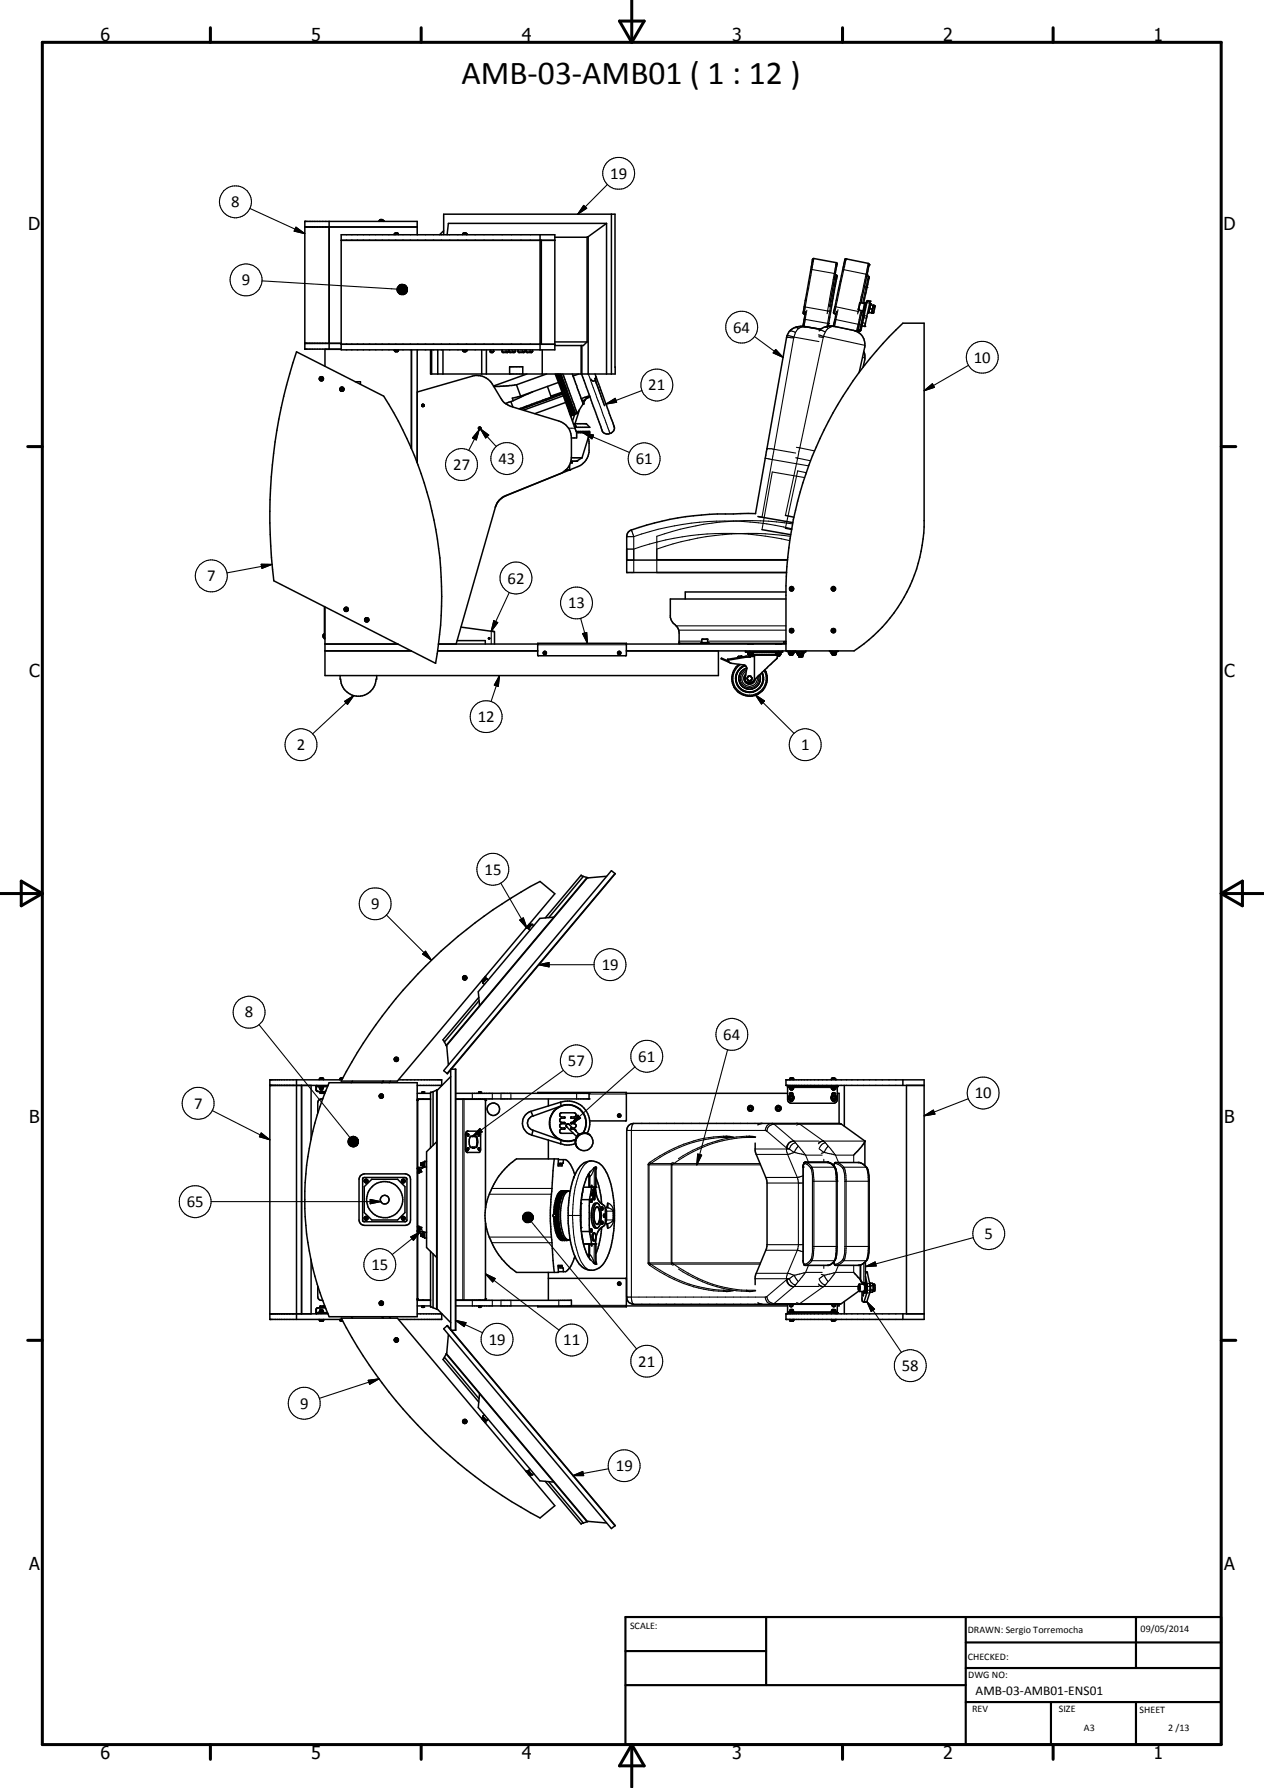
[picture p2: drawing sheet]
<svg xmlns="http://www.w3.org/2000/svg" width="297mm" height="420mm" viewBox="0 0 297 420" stroke-linecap="round" stroke-linejoin="round" font-family="sans-serif">
<defs><g id="words">
<text font-size="7.9" x="108.4" y="19.8">AMB-03-AMB01 ( 1 : 12 )</text>
<g font-size="4.2">
<text x="23.6" y="9.6">6</text>
<text x="73.1" y="9.6">5</text>
<text x="122.6" y="9.6">4</text>
<text x="172.1" y="9.6">3</text>
<text x="221.6" y="9.6">2</text>
<text x="271.1" y="9.6">1</text>
<text x="6.6" y="54">D</text>
<text x="287.5" y="54">D</text>
<text x="6.8" y="159">C</text>
<text x="287.7" y="159">C</text>
<text x="6.8" y="264">B</text>
<text x="287.7" y="264">B</text>
<text x="6.8" y="369">A</text>
<text x="287.7" y="369">A</text>
<text x="23.6" y="413.4">6</text>
<text x="73.1" y="413.4">5</text>
<text x="122.6" y="413.4">4</text>
<text x="172.1" y="413.4">3</text>
<text x="221.6" y="413.4">2</text>
<text x="271.1" y="413.4">1</text>
</g>
<g font-size="3.9">
<text x="143.4" y="42">19</text>
<text x="54.4" y="48.7">8</text>
<text x="56.9" y="67.1">9</text>
<text x="172.3" y="78.1">64</text>
<text x="228.9" y="85.3">10</text>
<text x="152.4" y="91.7">21</text>
<text x="106.5" y="110.4">27</text>
<text x="117.1" y="109">43</text>
<text x="149.4" y="109.1">61</text>
<text x="48.7" y="136.6">7</text>
<text x="119.3" y="137.1">62</text>
<text x="133.5" y="143">13</text>
<text x="112.3" y="169.7">12</text>
<text x="69.8" y="176.3">2</text>
<text x="188.3" y="176.3">1</text>
<text x="113.8" y="205.6">15</text>
<text x="87.2" y="213.7">9</text>
<text x="141.4" y="227.9">19</text>
<text x="57.6" y="239.1">8</text>
<text x="170" y="244.3">64</text>
<text x="133.5" y="250.5">57</text>
<text x="150" y="249.5">61</text>
<text x="45.6" y="260.5">7</text>
<text x="229.1" y="258.1">10</text>
<text x="43.9" y="283.6">65</text>
<text x="231.4" y="291.1">5</text>
<text x="87.3" y="298.4">15</text>
<text x="114.9" y="316">19</text>
<text x="132.4" y="316.1">11</text>
<text x="150" y="321.1">21</text>
<text x="211.9" y="322.2">58</text>
<text x="70.5" y="331">9</text>
<text x="144.7" y="345.7">19</text>
</g>
<text font-size="3.1" x="229.3" y="398.2">AMB-03-AMB01-ENS01</text>
<g font-size="2.4">
<text x="148.1" y="382.7">SCALE:</text>
<text x="227.4" y="383.8">DRAWN: Sergio Torremocha</text>
<text x="268.1" y="383.6">09/05/2014</text>
<text x="227.5" y="390">CHECKED:</text>
<text x="227.5" y="394.4">DWG NO:</text>
<text x="228.4" y="402.3">REV</text>
<text x="248.8" y="402.4">SIZE</text>
<text x="254.7" y="406.8">A3</text>
<text x="267.8" y="402.5">SHEET</text>
<text x="274.5" y="406.8">2 /13</text>
</g>
</g></defs>
<g fill="none" stroke="#000" stroke-width=".35">
<path d="M71.6 53.3h26.4M77.3 52v30M80.2 55.2h50.2v27h-50.2zM80.2 56.5h50.2M89.2 51.9l.1-.3h.5l.3 .4M90.1 51.9h-1v.1M92.6 55.2v-.2h1v.2M92.7 55l.2-.3h.5l.2 .3M98 55.2v-3.2h-26.4v30h8.6M104.3 55.2v-4.9h40.2l.1 37.6h-43.4v-5.7M104.3 54.2l-1 1M108.7 55.2v-.2h1v.2"/>
<path d="M108.8 55l.2-.3 .6 .1v.2M126.9 55.2v27M127.2 56.5v24.4M138 55.8v24.5M138.2 55.6l-.2 .2h-7.6M138.2 55.6v32.3M142.5 52.5v35.4M142.5 52.5l-4.3 3.1M142.5 52.5h-37.1l-.3 2.7M143.7 50.3v37.6M189 76.8a3.4 3.4 0 0 0-4.2 2.6l-7.3 41.3h-3.4a74.9 74.9 0 0 0-20.3 2.2l-5.7 1.7-.6 .7-.2 .8v8.4h37.5M189 76.8l3.8 .6"/>
<path d="M189 76.7l3.8 .7M189.3 73.2l-.5 3v.4l.2 .1M190.7 77h.1M192 77.2v.1M192.8 77.4l-.3 .3M194.9 72.1l1.6-9.2a1.01 1.01 0 0 0 0-1.2l-5.4-1-.2 .3-1.1 6.7a26.5 26.5 0 0 0-1 6l.4 .1M195.1 76.6l-1.2 .2-1.1 .6M195.3 76.6l.7 .1M196.3 64.6h.2a1.01 1.01 0 0 1 0 1.2l-1.9 10.9 1.7 .1 4.3 .8a3.4 3.4 0 0 1 2.6 4l-1.3 5.8M196.6 73.2l-.4 1.9a1.98 1.98 0 0 0-.2 1.6M196.7 64.9h.1M196.7 62h.1"/>
<path d="M201 77.8l.4 .1M201.6 77.6l-.2 .3M202 71.2h.1M202.4 71.2l1.7-8.3a.67 .67 0 0 0-.1-1l-5.4-1.1-2.7 12.6 .1 .3 .5 .1M202.6 76.6l-.3 1-.2 .3h-.7M202.6 73l-1 4.6M202.8 74.3l-.7 3.2-.1 .1h-.4M202.8 74.3h.2M202.8 73.1v.2l.2 .1M202.8 74.3h.1M202.9 73.7l-.1 .6M202.9 73.7h.1"/>
<path d="M202.9 73.7l.3 .1M203 73.4l-.1 .3M203.2 71.4l-1.1-.3-.1 .3-.3 1.4 1.1 .3M203.5 71.1h-.3l-.4 2M203.5 71.1l-.5 2.3M203.5 71.1l.2 .1M203.7 64.8l.3 .1a.67 .67 0 0 1 .1 1l-1.2 5.4M203.8 70.7l.7 .1v.1l-1.3 5.8-.6-.2zM204.1 73.4v.2h-.2M204.1 73.3l.1 .1M204.2 73.4h.1M204.3 73.4l.5 .1"/>
<path d="M204.3 71.3l.3 .1-.5 2M204.4 72.5l-.1 .9M204.4 72.5l.6 .1M204.6 71.6l-.2 .9M204.6 71.6l-.1 .1M204.6 71.6l.5 .2M204.9 73.5l.4 .1M205 72.6l-.2 .9M205.1 71.8l.1 .1M205.1 71.8h.2M205.2 71.9v.2M205.2 72l-.2 .6"/>
<path d="M205.2 72.1l-.3 1.3-.1 .1M205.3 71.8l.4 .1-.4 1.6M205.3 71.8l-.1 .1M205.3 73.5v.1M69.7 82.7l20.5 10.4a87.6 87.6 0 0 1 12.2 62.8l-38.1-19.4a122.4 122.4 0 0 1 5.4-53.8zM71.6 80.7h8.6M75.4 88.9h.3v.2l-.2 .1zM75.4 88.5a.49 .49 0 0 0-.4 .6 .49 .49 0 0 0 .6 .4M75.6 88.6l.3 .2M75.9 88.8v.4M75.9 89.2l-.2 .2M76 88.8a.47 .47 0 0 0-.7-.2 .47 .47 0 0 0-.2 .6l.7 .3 .2-.3"/>
<path d="M76 88.8v.4M80.2 82.1h-3.8v4M80.2 91.4h.3v.2h-.3zM80.2 80.9h50.2M83.5 89.7h1.2v.6M92.6 82.2v.1h1v-.1M92.7 82.3l.2 .3h.5l.2-.3M96.7 82.2v23.3M98 82.2v26.5M98 92.1l13-3.7a4.3 4.3 0 0 1 4.7 1.9l2.5 4.1 1.5 .9 11.6 3.6a4.2 4.2 0 0 1 3 4M99.3 95.2l.2 .1zM99.3 95.5h.1"/>
<path d="M99.6 95.2l-.2 .3M99.6 95.2a.24 .24 0 0 0-.4-.1 .24 .24 0 0 0 .1 .4M99.7 95.2a.28 .28 0 0 0-.5-.1 .28 .28 0 0 0 .1 .4M99.7 95.2v.2l-.3 .1M101.4 82.2v5.7M102.9 82.2v5.7M104.1 82.2v5.7M108.7 82.2v.1h1v-.1M108.8 82.3l.2 .3h.6v-.3M113.2 82.2v5.7M114.3 82.2v5.7M115.2 82.2v.5l.2 .1 .6-.1v-.5"/>
<path d="M118 82.2v.5l.2 .1h1.1l.2-.6M119.6 82.2v.5l.2 .1h1.1l.2-.1v-.5M119.8 87.9v-1.7h3.1v1.7M120.1 94.4l.4 1.2M120.6 94.1l-1.8 .7M121.4 90.4l.9 2.7M121.4 90.4l-5.4 .4M121.7 82.2l.2 .6h1.2l.3-.6M122.3 93.1l-1.9 .5 .2 .5M123.2 96.3l.1 .1M123.2 96.3l-.1 .1M123.6 82.2v.5l.2 .1h1.1l.2-.6"/>
<path d="M123.8 87.9l-7.8 2.8M125.2 92.1l-4.6 2M127.4 82.2v5.7M128.4 87.9l-7 2.5M128.7 90.8l.8 2.3M130.4 80.3h7.6M130.5 87.9l.7 2M130.7 87.9l3.5 9.5 .1 .3-.2 .1M131 87.9l3.3 9 .2 .6h.3M131.2 89.9l.9 2.3M131.2 89.9l-8.9 3.2M131.3 87.9l3.5 9.6"/>
<path d="M131.6 87.9l3.4 9.5M131.8 87.9l3.5 9.3-.3 .2M132.1 92.2v.2M132.1 92.2l-2.6 .9M132.1 92.4l.1 .2M132.1 92.4l-10.1 3.7M132.1 92.4l-2.6 .7M132.2 92.6l.2 .4M132.2 92.6l-9.8 3.6M132.2 87.9l3.4 9.2M132.4 93l.5 1.6M132.4 93l-9.2 3.3"/>
<path d="M132.9 94.6l2.5 6.8M132.9 94.6l-7.2 2.6M134.4 97.2l-.2 .1M134.5 87.9l2.5 7M134.7 99.6h3.1l.8 .8h-3.6l.4-.2M134.7 97.4l.1 .1M134.9 97l-.2 .1M135 97.4l-.5 1.6M135.1 99.6l.2 .6M135.1 99.6l-.3 .1M135.6 97.1l-.3 .2M136 87.9l-1.3 .5"/>
<path d="M136.2 96.3l-1.1 3.3M136.6 81.2v6.7M136.7 87.9l4.5 12.4a1.55 1.55 0 0 0 1.7 1.7 1.55 1.55 0 0 0 1.4-1.9l-4.5-12.2M136.7 81.2v6.7M136.7 94.1h.4M136.8 94.1h.5M137 94.9l-1.4 2.2M137.2 94.9l-.2 .1M138 80.3l-.9 .9h-6.7M138.3 93.4l-1 .7h.1l-.2 .8M138.6 93l-2 .7M138.6 93.1l-.4 .3h-.9"/>
<path d="M138.9 89.1l.6 .5M139.9 89.3l2.2 6M139.9 89.3v.1M140 88.5l-.1 .8M140 88.9h-.3M203 82.6l.2 .6a6.2 6.2 0 0 1-.4 3.1M112.4 100.5a.31 .31 0 0 1 .5-.1 .31 .31 0 0 1 0 .5 .31 .31 0 0 1-.5-.1zM112.6 100.5h.3v.3h-.3zM112.7 100.5v.3zM116.6 118.8l-.2 .4M117.3 117.5l-.7 1.2M118.4 116.7l-1.4 1.2-.6 1.3-9.2 32.1"/>
<path d="M133.9 109.2v1.2h-.9M134.2 108.4l-.6 1.4-1.5 1.3-13.2 5.4-1.3 .8M134.3 102.9l-.1 5.5M134.3 107.6h2.5M134.5 108.4v.4h-.5M135.3 100.2h.1M135.4 101.4l.1 .3M135.4 101.4h3.2M135.5 101.7v1.2h-1.2M135.5 101.7h3.1l-1.8 5.9M136.8 107.6l-1.3 .8h-1.3M138.2 102.9a7.2 7.2 0 0 1 0 4.3l-.8 1.3-1.1 .9-17.4 7.1"/>
<path d="M141.6 101.3h.1M147.3 131.6h37.7M154.3 131.5h30.8M178.1 121.4l8.2 1.4M179.1 124.5l6.7 1.1M184.6 124.1l1.4 .3M184.6 121.1l2 .4M184.7 139.1h-23.7v1.7M185.8 138.3l.2-.1 .2 .2-.2 .2zM195.7 138.3h.3v.1l-.2 .2zM76.2 149l-.3 .2 .1 .6 .2 .1M76.2 142.5v7.6h.2"/>
<path d="M76.4 151.3h17.1M76.4 142.6v16.2h92.4v-5.8M76.4 153h20.2M79.9 158.8a4.5 4.5 0 0 0 3.3 4.7 4.2 4.2 0 0 0 5.2-3.9h.1v-.8M81.1 142.8h.4l.3 .2v.3a.46 .46 0 0 1-.7 .3 .46 .46 0 0 1 0-.8zM81.2 143.1h.3v.2h-.3zM85.8 146l.3 .1M85.8 145.9a.45 .45 0 0 1 .2-.7 .45 .45 0 0 1 .6 .3v.3l-.4 .3M86 145.5h.4v.3h-.4zM102.9 153h23.5M103 151.3h23.4M107.4 150.5h6.6v.8"/>
<path d="M108.3 147.4l7.9 1M114.9 149.9h.2v.2h-.3zM116.1 148.4l.1 .1v2.8M126.4 151.2h20.8v2.8l-20.8 .1zM127.8 153.3a.23 .23 0 0 1 .4 0 .23 .23 0 0 1-.2 .4zM147.2 153h53.5a36.7 36.7 0 0 0 16.5-29.2v-47.9h-5a87.6 87.6 0 0 0-27.5 61.8v15.3M147.2 151.3h37.5M159.6 151.2h25.1M164.8 151.2v-.2h1.6v.2M164.9 151l.1-.8h1.2l.1 .8M171 155.2l.7 .6 3.4 .6M171.2 155.4l-1.7-.8v.2l1.9 .8"/>
<path d="M173.6 154.5l.7-.2v-.2l-.7 .1-.3 .4M173.7 156.1a4.1 4.1 0 0 0-1 5.7 4.1 4.1 0 0 0 5.6 1.2 4.1 4.1 0 0 0 1.4-5.6M175 156.3a3.3 3.3 0 0 0-1.9 4.4 3.3 3.3 0 0 0 4.4 1.8 3.3 3.3 0 0 0 1.6-4.5M175.1 156.4a3.2 3.2 0 0 0-2 4.2 3.2 3.2 0 0 0 4.3 1.8 3.2 3.2 0 0 0 1.7-4.3M175.1 156.4l.4 .6M175.2 153v.2h8.7v-.2M175.2 158.8a1.17 1.17 0 0 0 .5 1.7 1.17 1.17 0 0 0 1.6-.7M175.3 158.4a1.34 1.34 0 0 0 .2 2.2 1.34 1.34 0 0 0 2-1M175.5 157a2.49 2.49 0 0 0-1.8 3.1 2.49 2.49 0 0 0 3.2 1.7 2.49 2.49 0 0 0 1.6-3.2M175.5 157l-.5 2.6a1.24 1.24 0 0 0 1.1 .8 1.24 1.24 0 0 0 1.2-.6M175.7 153.2v.1h1.3v-.1M175.7 151.3h1.3"/>
<path d="M175.7 153.7h.1M175.7 153.7l.2 .1M175.8 159v-.1h.6l.1 .1M175.8 159l-.3 .4 .3 .4 .3 .2 .4-.2M175.8 159l.3-.1 .4 .1M175.9 153.8h7.5M176 154.1h.4M176 153.4h-.3v.3M176 153.4h.7M176 153.4v.3M176 154v.1M176 154.1h.1"/>
<path d="M176.2 154.2h.1M176.3 154.2h1v5.6M176.3 154.2l-.1 .2h-.9l-4.3 .8M176.4 154.3h.9M176.4 154.1l-5.4 .8v.3M176.4 154v.2M176.5 159l.3 .4-.4 .6h-.6l-.2-.6 .1-.2M176.6 159.2l-.1 .7M176.7 153.4v.3M176.8 153.3l.2 .1M176.8 153.3l-.1 .1M177 153.7l-1.1 .1"/>
<path d="M177 153.7l-.2 .3h-.9v-.2M177 153.4v.3M177 153.3h5.2M179.1 158l-1.8 1.8M182.2 151.3h1.3M182.2 153.2v.1h1.4v-.1M182.3 153.7h1.2M182.3 153.7l.1 .3h1v-.2M182.3 153.4v.3M182.4 153.3l.2 .1M182.4 153.3l-.1 .1M182.6 153.4h.6"/>
<path d="M182.6 153.4v.3M182.7 154a1.42 1.42 0 0 1-.7 1.3l-2.9 2.7M182.7 154.1h.5M183.2 154.1h-.5M183.2 153.4v.3M183.2 154v.1M183.4 153.3l.1 .1M183.4 153.3l-.2 .1M183.5 153.4v.3M183.5 153.7l-.1 .1M184.6 150.8v.4M184.7 140.8h-27.2v4.3a4 4 0 0 0 1.6 2.2l.4 .8 .1 3.2"/>
<path d="M184.7 150.8h-.5v.4M185 153v.1h1.9v-.1M185.3 153.5l.2 .3h.9l.2-.3M185.3 153.2v.3M185.3 153.5h1.3M185.3 153.2h.3M185.5 153.1l-.2 .1M185.6 153.8h.1M185.6 153.8h.7M185.6 153.8l.1 .1M185.6 153.2v.3M185.6 153.5h-.1"/>
<path d="M185.6 153.2h.6M185.6 153.5h.2M185.8 148.1h.4v.2h-.4zM186.2 153.2h.4M186.2 153.5h.2M186.2 153.5h-.1M186.2 153.2v.3M186.3 153.8h.1M186.3 153.8l-.1 .1M186.4 153.1l.2 .1M186.6 153.2v.3M187.4 153.6l.1 .1"/>
<path d="M187.5 153.7v.3h1.3v-.3M187.5 153.7h1.3M187.5 153.2h-.2v.4l.2 .1M187.5 153.2h.2M187.5 153.2h-.1M187.7 154.3h.8M187.7 153.6h.8M187.7 153.6l-.2 .1M187.7 153.2h.8M187.7 153.2v.4M187.7 154v.3M188.5 153.6h.4"/>
<path d="M188.5 153.2h.4M188.5 153.2v.4M188.5 154v.3M188.8 153.2h.1M188.9 153.6l-.1 .1M188.9 153.2v.4M189.4 153v.2l-2.5-.1M194.9 153v.1h2v-.1M195.3 153.5l.2 .3h.9l.2-.3M195.3 153.5h1.3M195.4 153.2h.2M195.5 153.1l-.2 .4"/>
<path d="M195.6 153.2v.3M195.6 153.8h.1M195.6 153.5h.2M195.6 153.5h-.1M195.6 153.2h.7M195.6 153.8h.7M195.6 153.8l.1 .1M195.7 148.1h.3v.2h-.3zM196.3 153.2v.3M196.3 153.8h.1M196.3 153.5h.1M196.3 153.5h-.2"/>
<path d="M196.3 153.2h.3M196.3 153.8l-.1 .1M196.4 153.1l.2 .1M196.6 153.2v.3M124 217.7h.1M124.1 217.9l.1 .3M124.2 218.2l.3 .4M124.5 217.2l.2 .1M124.5 217.2l-.5 .5M124.5 217.2h.1M124.5 217.2l-.6 .7h-.2M124.7 217.3l-.7 .8h-.4"/>
<path d="M125 217.2l-.8 1M125 217.2l-.3 .1M125 217.2l.4 .4M130.1 215.5l-3.2 .3-14.5 17.2 .3 3.3M137.1 206l-8.2 9.6M137.1 206l-.5-.3-8.5 10M137.1 206l.9 .2M138 206.2l-33.1 39.5M138 206.2h.1M142.5 205.9l-4.5 .3M144.5 205.3l-.8-.7-39.4 47 .8 .7M144.5 205.3l-39.4 47"/>
<path d="M144.5 205.3l-38.5 45.9M100 227a111.7 111.7 0 0 1 26.9-19.9l3.5 2.9-37 44h-13.2a111.4 111.4 0 0 1 19.8-27zM109 229.4l.5 .1 .1 .4a.46 .46 0 0 1-.7 .1 .46 .46 0 0 1 .1-.7 .46 .46 0 0 1 .7 .3 .5 .5 0 0 1-.5 .7 .5 .5 0 0 1-.4-.8M109.1 229.7h.3v.2l-.2 .1zM112.5 234.4l-8.4 9.9 .3 .6M112.6 235.2l-8.2 9.7M113.4 230.6l.1 .4M113.5 231l.3 .3M113.8 229.9l-.5 .6M114 230h.3M114 229.6l-.7 .9 .1 .1M114 229.4l.1 .4-.7 .8"/>
<path d="M114.3 230l-.8 1M114.3 230l.4 .3M63.4 255.1h13.7M69.7 253.7v56.3M70.9 255.1v53.6M73.1 255.1v12.5M74.3 256.2l.3 .3M74.3 255.3v.9M74.3 256.2l.2 .2M74.4 255.1l-.1 1.1M74.5 256.5h.3M74.7 256.5h1.8"/>
<path d="M75 253.7v-.1h1v.1M75 255.2v.2h1v-.2M75.1 255.7h.1M75.1 255.4h.2M75.1 255.4v.3M75.1 255.4h.1M75.1 253.6v-.2l.2-.1 .6 .1v.2M75.1 256.5l.1 .2M75.2 255.7v.2h.7v-.2M75.2 256.5l.1 .4h1M75.2 256.7h1.2M75.2 255.7h.1"/>
<path d="M75.3 256h.5M75.3 255.9v.1M75.3 255.4v.3M75.4 255.7h.2M75.4 255.4h-.1M75.6 255.4h.2M75.8 255.4v.3M75.8 255.9v.1M75.8 258.2l-.7 .2-.4 .5v2.6M75.8 255.7h.1M75.8 255.4h.1M75.9 255.4h.1"/>
<path d="M76 255.7h-.8M76 255.7h-.1M76 255.4v.3M77 255.2l-2.7 .1M77.3 254.4h20.7v55h-20.7a68.7 68.7 0 0 1 0-55zM80.3 253.7h-16.9v56.3h16.9M80.4 253.6h-.6v.1M80.6 253.3l-.6 .1-.1 .2M82.8 254l-.3 .4M89.5 257.5h.3v.2l-.2 .1zM89.7 257.1l-.5 .2v.6l.3 .2 .5-.2 .1-.5-.3-.3-.5 .1-.1 .4 .1 .3 .5 .1 .2-.4-.2-.4M90 254l-.3 .4"/>
<path d="M91.8 254l-.3 .4M93 248.8h.3v.2h-.3zM93.7 253.7h10.1v1.4h-5.8M98 256.9h3.2M98 258.2h3.2M98.2 258.5v.1M98.2 258.3v.3h-.2M98.2 258.3l-.2 .2M98.2 258.3h3M99.1 256.9h.6M99.2 256.8v-.2h.4v.2M99.3 258.2v.1"/>
<path d="M99.5 258.2v.1M101.8 256.5v12.7M101.8 256.5l-.6 .2v13M102.6 256.2v51.4M102.6 256.2h.1M102.6 256.2l-.8 .3M102.7 256.2v51.5M104.4 244.9l.5 .8M104.9 245.7h.1M104.9 245.7l.5 4.5M105.9 253l-3.2 3.2M105.9 251.2h1.2v61.4h-1.2z"/>
<path d="M105.9 251.4l-.8 .9M107 251.2v61.4M107.1 256.9h31.3v1.3h-31.3M107.1 258.3h7v25.5M112.4 256.9h.6M112.5 256.8v-.2h.4v.2M112.6 258.2v.1M112.9 258.2v.1M126.4 256.9v-.2h20.8l-.1 6.7h-8.5M128.9 258.2v1.7M131.7 259a5.2 5.2 0 0 1 5.7 1.5 5.2 5.2 0 0 1 .6 5.9M131.7 259l-6.9 2.2"/>
<path d="M131.7 259l.2 .9M131.9 259.9a4.3 4.3 0 0 0-2.8 4 4.3 4.3 0 0 0 2.8 4M131.9 259.9a4.3 4.3 0 0 1 4.9 1.3 4.3 4.3 0 0 1 .3 5M131.9 259.9l-6.6 2.4M147.2 256.9h37.9M185.1 255.1v3.5l.2 .4 .6 .2h10.2l.4-.2 .3-.6v-3.3M185.1 255.3h11.7M185.5 257.4v-.4a.45 .45 0 0 1 .7-.2 .45 .45 0 0 1 .2 .6M185.5 253.7v-.1h1v.1M185.5 255.3v.1h1v-.1M185.5 255.5v.2M185.5 255.7l.2 .2h.7v-.1"/>
<path d="M185.5 255.7l.9 .1M185.5 255.5h.3M185.5 258.5l.4 .3 .3-.1 .2-.2M185.5 257.4a.66 .66 0 0 1 .9 .1 .66 .66 0 0 1 0 .9 .66 .66 0 0 1-.9 .1M185.5 257.4l-.2 .3v.4l.2 .4M185.6 256.9h.7M185.6 253.6v-.2l.2-.1 .6 .1v.2M185.7 257.8l.2-.1 .3 .1v.3l-.3 .1-.2-.1zM185.7 255.4l-.2 .1M185.8 256h.5M185.8 255.9v.1M185.8 255.7l-.1 .1"/>
<path d="M185.8 255.7l.1 .1M185.8 255.5h.5M185.8 255.5v.2M186.3 255.7v.1M186.3 255.7l-.2 .1M186.3 255.5v.2M186.3 255.9v.1M186.3 255.5h.1M186.4 255.4v.4M195.4 253.7v-.1h.9v.1M195.4 255.3v.1h.9v-.1M195.4 255.5v.2"/>
<path d="M195.4 255.7h.9M195.4 255.5h.2M195.4 255.7l.1 .1M195.4 253.6l.2-.3h.5l.2 .3M195.5 257.4a.68 .68 0 0 1 .9 .1 .68 .68 0 0 1 0 .9 .68 .68 0 0 1-.9 .1M195.5 257.4a.47 .47 0 0 1 .2-.6 .47 .47 0 0 1 .6 .2v.4M195.5 255.4l-.1 .1M195.5 258.5l.5 .3 .3-.3M195.5 257.4l-.3 .5 .3 .6M195.6 256.9h.7M195.6 255.5h.5M195.6 255.7l-.1 .1"/>
<path d="M195.6 255.7l.1 .1M195.6 255.5v.2M195.6 255.9v.1M195.6 256h.5M195.7 257.8l.3-.1 .2 .1v.3l-.2 .1-.3-.1zM196.1 255.5v.2M196.1 255.9v.1M196.1 255.7v.1M196.1 255.7l-.1 .1M196.1 255.5h.2M196.1 255.5h.1M196.2 255.4l.1 .1"/>
<path d="M196.3 255.5v.2M196.3 255.7l-.1 .2h-.7v-.1M196.8 256.9h.4v7.1M198.4 255.1v9.6M212.2 253.7v1.4M213 255.1v53.6M217.2 255.1h-32.5v-1.4h32.5v56.3h-32.5v-1.3h32.5M84.8 276.2l.8-.4h9.6l.9 .4 .4 .9v9.6l-.4 .9-.9 .4h-9.6l-.8-.4-.4-.9v-9.6zM85.3 276.9l.3-.2h9.6l.3 .2v10l-.3 .2-9.9-.1-.1-.2zM85.6 278.9l1.8-1.8h6l1.8 1.8v6l-1.8 1.8h-6l-1.8-1.8zM85.7 277.2l-.1 .5 .3 .2h.4l.1-.3M85.7 277.2l-.1 .5 .3 .2 .5-.2"/>
<path d="M85.9 277.2h.4l.1 .5M85.9 277.2h.4l.1 .3M85.9 277.2h-.2M86 277.4l.1 .3-.2-.2zM94.4 277.4v.3M94.4 277.8l.3 .2M94.5 277.8l.3 .1M94.6 277.2h.4l.2 .3-.2 .4-.3 .1M94.6 277.2l-.2 .2 .1 .4M94.6 277.2h.4l.2 .3-.4 .4M94.7 277.4h.2v.3h-.2zM98.2 274.7h.4v.9h-.6"/>
<path d="M98.2 274.8v.7M98.3 275.1h.3M98.6 274.9h.2M98.6 275.4h.2M98.8 274.9v.5M99.2 273.3h-.3v.6h.3M99.3 273.3v.6M99.3 273.6h.1M99.4 273.2l-.1 1.1h-1l-.3 .2M99.5 273.2h-.2l.1 .7M99.5 274l.3 .2M99.5 273.2l-.1 1.2-1.2 .2v1"/>
<path d="M99.8 272.9v1.3M99.8 272.9l-.3 .3M99.8 274.2h.4M99.8 272.9h.4M102.6 268.3l-2.4 2.3v22.6l2.4 2.3M109.6 265.9l.2-.1 3 .1 .1 .5v3.8l-.3 .6h-2.9l-.2-.2-.1-4.2zM109.9 269.8v.4M109.9 270.1v.1M109.9 266.7v.1M109.9 269.7l.2 .2v.3M109.9 266.4l.2 .1v.3M109.9 266.4v.5"/>
<path d="M109.9 269.7v.2M109.9 266.9h.1M109.9 269.7l.2 .1M109.9 270.2h.1M109.9 266.4v.2M109.9 266.4h.1M109.9 266.8l.1 .1M109.9 266.6v.1M109.9 269.9v.1M109.9 270h.1M109.9 269.9h.1M109.9 266.7h.1"/>
<path d="M109.9 266.6h.1M110 265.8l-.4 .3-.1 .6v3.3l.4 .8M110 266.6v.1M110 269.9v.1M110.1 270.2h-.2M110.1 266.8l-.2 .1M110.5 267h1.5l.3 1.1-.3 1.5h-1.5a2.96 2.96 0 0 1 0-2.6zM111 267v-.1h.5v.1M111 269.6v.2h.5v-.2M111.8 267l.3 1.1-.3 1.5M112.4 266.8l.2 .1M112.4 266.9h.2"/>
<path d="M112.4 266.6l.1 .2M112.4 269.9l.1 .3M112.4 266.4h.2M112.5 269.7l.2 .2-.1 .3M112.5 266.4l-.1 .4M112.5 269.7l-.1 .3 .2 .2M112.5 270.2h.1M112.5 269.7l-.1 .1M112.5 266.8v.1M112.5 266.4h.1M112.5 266.4l-.1 .1M112.5 269.7v.1"/>
<path d="M112.5 266.6v.1M112.5 269.9v.1M112.5 270h.1M112.5 269.9h.1M112.5 266.7h.1M112.5 266.6h.1M112.5 269.7l.1 .1M112.6 266.4v.4M112.6 266.6v.1M112.6 269.9v.1M112.6 266.8v.1M112.6 270.2h.1"/>
<path d="M124.8 261.2a2.91 2.91 0 0 0-2 2.8 2.91 2.91 0 0 0 2.2 2.7M124.8 261.2l.5 1.1M125 266.7l6.7 2.1M125.3 262.3a1.72 1.72 0 0 0-1.4 1.6 1.72 1.72 0 0 0 1.4 1.7M125.3 265.6l6.6 2.3M125.3 265.6l-.3 1.1M128.9 267.9v4.4M130.3 272.3l-.9 11.4a87.3 87.3 0 0 0 .5 11.2l.4 4.1M131.2 272.5h1.7a5.5 5.5 0 0 1 2.2 3.6M131.9 267.9l-.2 .9M132.1 273.6v.4h-1l.1-1.7h-9.8a17.2 17.2 0 0 0-7.4 13.3 17.6 17.6 0 0 0 7.4 13.4h9.8l-.1-1.7h1v.3M132.1 273.6l-1 .1"/>
<path d="M132.2 273.3l-.1 .3M132.4 272.5v.8l-1.2 .1M132.5 279.8a4 4 0 0 0-1.7 2.9l-.4 2.7M132.9 279.8a3.4 3.4 0 0 0-1.5 2.6 12.3 12.3 0 0 0 .9 8.6 1 1 0 0 0 1.3 .4M133.1 264.7l.2 .2M133.1 264.7l2.4 2.4M133.6 279.9l-1.7-.1a4.2 4.2 0 0 0-1.6 3.3l-.2 2.3M133.6 279.9a2.41 2.41 0 0 0-1.4 2 12.2 12.2 0 0 0 .6 8.9l.8 .6M133.7 264.2l-.4-.1-.2 .1v.5M133.7 264.2l.1 .1M133.7 264.2h-.5l-.1 .5M133.7 264.2l.8 .8"/>
<path d="M134 280a1.49 1.49 0 0 0-1.9 .9 12.6 12.6 0 0 0-.7 6.2 6.7 6.7 0 0 0 1.5 4.2h1.1M134.9 265.3l1.2 1.2M134.9 276.5l-.1 .4M135.3 267.8l-1.5 .4-1.9-.3M135.3 268.7l-.6 .2a5 5 0 0 1-3-.1M135.3 268.6l.1 .6M135.3 268.9l.1 .3M135.4 265.9l-.4-.6h-.9l.1-.3h1l.1-.3v-.4l-.3-.2-.9-.1 .2-.3h.6a.49 .49 0 0 0 .5-.4 .49 .49 0 0 0-.5-.5l-.8-.1 .1-.2h.7a.49 .49 0 0 0 .5-.5 .49 .49 0 0 0-.5-.5h-2.9l-.5 .3 .2 .6 1.1 .2-.1 .2h-.7l-.5 .3 .2 .6 1.1 .1-.1 .2-.9 .1-.3 .2 .2 .7 1.1 .1-.1 .2-1 .1-.2 .2 .1 .6 .2 .1h2.9M135.4 267.6l-.1 1M135.4 267.6l-.1 .7M135.5 267.1l-.1 .2M135.5 269.4l.2 .3"/>
<path d="M135.6 267.1l-.2 .3a2 2 0 0 0 .2 2.1M136.1 266.5l-.6 .6M136.3 266.5h-.2M136.3 266.6l-.9 1M136.6 273.8a3.6 3.6 0 0 1 5.8 1.5 22.4 22.4 0 0 1 2 9.1v2.5a19.5 19.5 0 0 1-2.6 10.1 3.6 3.6 0 0 1-3.5 1.5 3.6 3.6 0 0 1-2.8-2.5 22.2 22.2 0 0 1-2-8.6v-3.6a21 21 0 0 1 2.2-8.8zM136.9 266.4l-.6 .2M137 279.5l-.6 3.9v3.6a19.1 19.1 0 0 0 1.9 8.4M137 266.2a4.3 4.3 0 0 0-2.6-6.4 4.3 4.3 0 0 0-5.2 4.6 4.3 4.3 0 0 0 6.1 3.4M137 266.2l.7 .1 .7 .3M137 266.2l-.9 .4-.5 .5M137.2 266.3l1 .1M137.3 266.3l-1 .3"/>
<path d="M137.6 266.3l.3 .1M137.9 266.4l.6 .2M138.3 275.9l.1 3.1M138.3 275.9l-.9 2.1-.6 2.5M138.3 275.8l.3 .7v2.5M138.4 266.5l.3 .2M138.4 266.6a2.07 2.07 0 0 1 .2 3.2 2.07 2.07 0 0 1-3.2-.6M138.9 275.2l-.6 .7M139.1 278.6l-.4 .4h-1.6M139.1 278.6l-.6 3.3M139.4 279.4h.3v.7a.39 .39 0 0 1-.3-.2 .39 .39 0 0 1 0-.5zM139.7 279.4v.7"/>
<path d="M140 279l.1 1.4M140 274.7v4.3h-.9v-.4M140 276.7l.2 .3a18.6 18.6 0 0 1 1.2 5.9M170.7 267l1.6 .2M176.1 267l1.4 .2M176.1 260.3l.3-.2 .2 .2v.3l-.2 .1-.3-.1zM177.5 268.6v2.2l2.6 6.3 .2 .9-.1 14.9-2.7 6.7v2.3M179.1 264l-1 .3M182.6 260.3l.3-.2 .2 .2v.3l-.2 .1-.3-.1zM188.7 274.2l.1 22.6 .3 .5h5.6a3.1 3.1 0 0 0 2-3.3v-17M188.8 273.9l-.1 .3M188.8 274l-.1 .2"/>
<path d="M188.8 273.7v.2M188.8 273.6v.1M188.9 273.3l-.1 .6M189 273.2l.2-.1 5.7 .1M189 273.2l-.1 .2M189 273.2l5.9 .1M189 273.2l-.1 .1M194.9 273.2l.9 .6M195.2 273.3l.6 .6M195.8 273.8l.5 .5 .2 .7M195.8 273.9l.5 .5M196 273.9l.3-.7h5.6a3.1 3.1 0 0 1 2.1 1.7l.3 2.2v16.4l-.4 2.3a3.1 3.1 0 0 1-2 1.5h-5.6l-.2-.2-.2-.6"/>
<path d="M196.3 274.5l.2 .4M196.5 275l.1 .4M196.5 275.2l.1 .9M196.6 275.8l.1 1.3M203.2 268.1l-5.5-3.9-.5-.2h-48.3a1.65 1.65 0 0 0-1.6 1.6v39.2l.1 .6 .5 .7 1 .4h48.3l.5-.2 4.1-2.9M203.2 268.1h.1M203.2 268.1v5.8M203.2 268.2l-.7 1.2-1.9 2M73.1 296.2v12.5M85.9 286.3h.2v.1zM86.1 285.9h-.2l-.3 .2v.3l.3 .3h.2l.3-.3M86.1 285.9l.3 .2v.3"/>
<path d="M86.4 286.2l-.4-.3-.4 .2 .3 .5 .5-.2M94.4 286.1l.1 .5M94.5 286l.5-.1 .2 .5-.3 .3-.5-.1M94.5 286l-.1 .6M94.6 286.3h.3v.1zM94.9 285.9l-.5 .1M94.9 285.9l.1 .1M95.1 286.1l-.1 .5-.2 .1-.3-.1M98 289.3l.2 .2 1.1 .1 .1 1.1M98 288.2h.2l.1 1.1 1.1 .1 .1 1.3M98.2 288.8l.1 .3M98.2 288.2h.4v.9h-.4"/>
<path d="M98.2 289h.1M98.2 288.3h.1M98.2 288.7h.4M98.3 288.2l-.1 .3M98.6 288.4h.2M98.6 288.9h.2M98.8 288.4v.5M99.2 290.2v.1M99.2 289.9l.1 .7M99.3 289.9h-.4v.6h.3M99.4 289.9l-.1 .7 .2 .1M99.5 290.7l.3 .2"/>
<path d="M99.8 289.6v1.3M99.8 289.6l-.3 .2M99.8 290.9h.4M99.8 289.6h.4M101.2 294v13.1l.6 .2M101.8 294.6v12.7M114.1 287.4v18.1h-7M128.9 299v6.6M130.1 285.4l.2-.1 .3 .2M130.1 285.4l-.1 .2 .1 .3M130.1 285.9a8.5 8.5 0 0 0 1.4 5.3l.4 .3h.6M130.4 286l.1-.1a10.9 10.9 0 0 0 .9 4.5"/>
<path d="M130.6 285.8l-.3 .2-.2-.1M130.6 285.5v.3a9.6 9.6 0 0 0 1.1 5l.8 .7M131.1 297.6h1M131.2 281.5l-.5 2.3-.1 1.7M131.2 297.9l1 .1M131.4 280.9l-.1 .3M132 280.9a11.9 11.9 0 0 0 0 9.5M132.1 297.6l.1 .4M132.2 298h.2v.8M132.5 291.5h.4M135.1 295.2a6 6 0 0 1-2.2 3.6h-1.7M136.5 282.5v6.3"/>
<path d="M136.6 281.9h1.9M136.6 289.4h1.9M136.7 289.9l.3 1.8M136.8 280.8l-.1 .6M137.1 292.3h1.5M138.3 295.4l.6 .7M138.4 292.3l-.1 3.1M138.5 289.4l.6 3.4M138.5 281.9v7.5M138.6 292.3v2.7l-.3 .4M138.6 292.3l.1 .1M138.7 292.4h.1"/>
<path d="M138.7 281.9a.36 .36 0 0 1 .5 .1 .36 .36 0 0 1-.1 .5l-.4-.1zM138.7 288.8a.36 .36 0 0 1 .5 .2 .36 .36 0 0 1-.1 .5l-.4-.1zM138.7 292.4l.4 .4M139 288.8v.7M139 282.4v.1M139 281.8v.6M139 288.8h.1M139.1 292.8v-.5h.9v4.3M139.1 280.3h.3v.7h-.3l-.1-.2zM139.3 280.3l.1 .7M139.4 289.8v-.1a1.05 1.05 0 0 1 .5 1.7l-.5 .2a1.53 1.53 0 0 1 0-1.8zM139.4 281.3h.3v.6a.36 .36 0 0 1-.3-.2 .36 .36 0 0 1 0-.4z"/>
<path d="M139.5 283l.3-.3h.7a5.4 5.4 0 0 1 .3 5.4 .82 .82 0 0 1-.8 .5 .82 .82 0 0 1-.7-.7 6.8 6.8 0 0 1 .2-4.9zM139.7 281.2v.7M139.7 289.7a1.41 1.41 0 0 0-.1 1.9M139.7 280.3h.3l.1 .6-.4 .1zM140 280.3v.6M140 280.9v.1M140.1 280.4l.1 .4a3.2 3.2 0 0 0 1.6 2.3l.3 .2 .1 .7M140.1 283.6h.2a1.3 1.3 0 0 1 .7 1.4 3.4 3.4 0 0 1-.5 2.7h-.3a3.4 3.4 0 0 1-.5-3.3zM140.2 282.7a5.1 5.1 0 0 0-.6 4.9l.4 .9 .3 .1M140.3 283.6a3.3 3.3 0 0 1 .2 4l-.2 .1M141.3 287.1l.3-.1v.7h-.3zM141.4 288.5l-.5 3.4-.9 2.7"/>
<path d="M141.5 287l.1 .7M141.6 284.3h.1M141.6 283.6a.41 .41 0 0 0-.4 .3 .41 .41 0 0 0 .2 .5h.2M141.6 283.6v.7M141.6 283.6l.1 .4-.1 .3M141.9 285.3h.3M141.9 285.4l-.1 .4 .1 .2h.3M141.9 285.3v.1M142.2 285.3l.1 .2-.1 1.9M142.2 285.3l-.2 .2 .2 .5M142.2 287.5h.5M142.2 285.9v.1"/>
<path d="M142.2 287.4a1.06 1.06 0 0 1-.8 1 4.3 4.3 0 0 0-1.4 3.9M142.2 284v1.4M142.2 284l.3 .6v2.1l-.3 .7M142.6 287.5l.2 .9M142.7 287.5l.1 1.1M142.8 283.1l-.2 .7M142.8 282.7l-.1 1.1h-.5M200.6 299l1.6 1.7M202.2 297.3v3.4l.4 .7v.4M202.2 297.3l.1 3.6M203.4 298.8l.4 .1v.2a11.1 11.1 0 0 1 .7 4.3l-.1 .2M203.4 299.9l.4 2v1.5l-.8 2.6"/>
<path d="M203.4 296.5v5M63.4 308.7h13.7M74.3 307.6v.9M74.3 307.6v1.1M74.3 308.5l2.7 .1M74.5 307.4l-.2 .2M74.5 307.3h2M74.6 307.3l-.3 .3M74.7 302.3v2.4a.88 .88 0 0 0 1.1 .9M75 310v.2h1v-.2M75 308.6v-.2h1v.2M75.1 308.1v.3"/>
<path d="M75.1 308.1h.9M75.1 308.4h.1M75.1 310.2v.2l.2 .1 .6-.1v-.2M75.2 308.1v-.2h.7v.2M75.2 308.1h.7M75.2 308.1h-.1M75.3 307.8v.1M75.3 307.8h.5M75.3 308.4h-.2M75.3 308.4h.5M75.3 308.1v.3M75.8 308.4h.1"/>
<path d="M75.8 307.8v.1M75.8 308.1v.3M75.9 308.1h.1M76 308.1v.3M76 308.4h-.1M76.3 306.9h-1l-.1 .4M76.4 307.1h-1.1l-.2 .2M79.8 310v.2h.6M79.9 310.2l.1 .2 .6 .1M80.2 309.8h13.2l37 44-3.5 2.9a111.9 111.9 0 0 1-46.7-46.9zM82.5 309.4l.3 .4M89.5 306.1h.3v.2l-.2 .2z"/>
<path d="M89.7 309.4l.3 .4M91.5 309.4l.3 .4M92.8 314.6a.49 .49 0 0 0 .1 .7 .49 .49 0 0 0 .7-.3M92.8 314.6l.4-.2 .4 .3M93 314.8l.1-.1 .2 .3-.2 .1zM98 306.9h3.2M98 305.6h3.2M98 305.2h.2v.3M98 305.4l.2 .1M98 308.7h5.8v1.3h-10.1M98.2 305.2v.2M98.2 305.5h3"/>
<path d="M99.1 306.9h.6M99.2 307v.2h.4v-.2M99.3 305.5v.1M99.5 305.5v.1M101.8 307.3l.8 .3M102.6 307.6l.1 .1M102.7 307.7l3.2 3.1M104.4 318.9l8.2 9.8M104.4 318.9l-.3 .5 8.4 10.1M104.9 318.2l33.1 39.4M104.9 318.2l-.5 .7M104.9 318.1l33.1 39.4"/>
<path d="M105.1 311.5l-.8 .8 39.4 46.9 .8-.7M105.1 311.5l39.4 47M105.1 311.5l.8 .9M105.4 313.6l-.5 4.6M106 312.6l38.5 45.9M107.1 305.6h27.2v1.3h-27.2M112.4 306.9h.6M112.5 307v.2h.4v-.2M112.6 305.5v.1M112.9 305.5v.1M128.9 300.4h18.2l.1 6.7h-20.8v-.2M145.3 301.5h.4v.3h-.4z"/>
<path d="M147.2 306.9h37.9M172.3 303.3l-1.6 .2M177.5 303.3l-1.4 .2M178.1 306.2l1 .3M185.1 306.5v2.2M185.1 308.5h11.7M185.5 306.5l.1 .4 .2 .2 .5-.2 .1-.4M185.5 310v.2h1v-.2M185.5 308.5v-.1h1v.1M185.5 308.1v.2M185.5 308.3h.3M185.5 308.3l.2 .1"/>
<path d="M185.6 306.9h.7M185.6 310.2v.2l.2 .1 .6-.1v-.2M185.7 308v-.2h.7v.2M185.7 308h.7M185.7 308l.1 .1M185.7 308l-.2 .1M185.7 306.5h.5M185.8 307.8h.5M185.8 307.8h.1M185.8 308.1h.5M185.8 308.1v.2M185.8 308.3h.5"/>
<path d="M186.3 307.8h.1M186.3 308.1v.2M186.3 308.3h.1M186.4 308v.4M186.4 308.1h-.1M195.4 310v.2h.9v-.2M195.4 308.5v-.1h.9v.1M195.4 308.1v.2M195.4 308.3h.2M195.4 308.3l.1 .1M195.4 310.2l.2 .3h.5l.2-.3M195.5 306.5v.3l.4 .3 .4-.2v-.4"/>
<path d="M195.5 308v-.2h.7v.2M195.5 308h.7M195.5 308l.1 .1M195.5 308l-.1 .1M195.6 306.9h.7M195.6 307.8h.1M195.6 308.1v.2M195.6 308.1h.5M195.6 308.3h.5M195.6 307.8h.5M195.7 306.5h.5M196.1 307.8h.1"/>
<path d="M196.1 308.1v.2M196.1 308.3h.2M196.1 308.1h.1M196.2 308l.1 .1M196.2 308l-.1 .1M196.3 308.1v.2M196.3 308.3l-.1 .1M196.8 306.5v2.2M197.2 306.5v.4h-.4M198.4 305.8v2.9M201.8 302.6v-.5h.1l.1 .5M201.8 302.6v.5h.1l.1-.5"/>
<path d="M201.8 302.6h.2M202.4 301.2l.6 .3M202.6 303.5v2.2l.4 .3M202.7 301.4l.2 .2M202.9 303.5l-.1 1zM202.9 301.5v.3M203.2 302.2l-.1-.4h-1.2l-.1 .1a1.62 1.62 0 0 0 .1 1.5l1.1 .1 .2-.4M203.2 302.1l-.1 1.7M203.3 301.5h-.3l.2 .6M203.3 301.5h.1M203.3 301.5l.3 .2 .1 .5v1.2l-.2 .4-.6-.1M203.3 301.5l.2 1.6"/>
<path d="M203.4 303.5l-.2 .3M203.4 303.4v.1M203.5 303.1l-.1 .4M203.7 305.9l-.1 .1M203.7 305.9l-.7 .1M204.4 301.5v.1M204.4 303.6l-.7 2.3M204.4 301.5h.6l.2 .4M204.4 301.6l.1 .3M204.5 301.9v1.7M204.5 301.9l.1 .2M204.6 302.8v.3"/>
<path d="M204.6 303.1l-.1 .2M204.6 302.1v.3M204.6 302.1h.5M204.6 303.1h.5M205.1 301.8h.1M205.1 301.8h.4l.2 .8-.2 .8h-.4M205.1 302.1v1M205.1 303.1l.1 .2M205.1 303.4h.1M205.2 301.9l.1 1-.2 .6-.7 .2M205.2 301.9l-.1 .2M212.2 308.7v1.3"/>
<path d="M109 333.7l.3-.1 .3 .3v.3l-.2 .2-.6-.1zM109.1 333.9h.3v.2h-.3zM112.7 327.4l-.3 3.4 14.5 17.2 3.2 .3M113.3 333.3v.1M113.3 333.4l.5 .5M113.3 333.3h.1M113.4 333.2l.7 .8-.1 .3M113.4 333.2h-.1l.7 1M113.5 332.8l.8 1M113.5 332.8l-.1 .4M113.8 332.5l-.3 .3M114 333.8h.3"/>
<path d="M114.7 333.5l-.4 .3M123.6 345.7h.4l.7 .9M123.7 345.9l.8 .8 .2-.1M124 346.1l.5 .6M124 346.1h.1M124.2 345.6l.8 1M124.2 345.6l-.1 .3M124.5 346.7h.1M124.5 346.6v.1M124.5 345.2l-.3 .4M124.7 346.6h.3M125.4 346.2l-.4 .4"/>
<path d="M128.1 348.1l8.5 10 .5-.2M128.9 348.2l8.2 9.7M138 357.6l-.9 .3M138 357.5l4.5 .4M138 357.5v.1"/>
<circle cx="80.4" cy="91.5" r=".49"/>
<circle cx="80.4" cy="91.5" r=".45"/>
<circle cx="186" cy="138.4" r=".5"/>
<circle cx="186" cy="138.4" r=".43"/>
<circle cx="195.9" cy="138.4" r=".45"/>
<circle cx="195.9" cy="138.4" r=".51"/>
<circle cx="81.4" cy="143.2" r=".5"/>
<circle cx="86.2" cy="145.7" r=".5"/>
<circle cx="128" cy="153.4" r=".39"/>
<circle cx="145.5" cy="153.5" r=".22"/>
<circle cx="145.5" cy="153.4" r=".39"/>
<circle cx="186" cy="148.2" r=".5"/>
<circle cx="186" cy="148.2" r=".42"/>
<circle cx="195.9" cy="148.2" r=".44"/>
<circle cx="195.9" cy="148.2" r=".51"/>
<circle cx="93.1" cy="249" r=".44"/>
<circle cx="93.1" cy="248.9" r=".5"/>
<circle cx="185.9" cy="257.9" r=".54"/>
<circle cx="196" cy="257.9" r=".55"/>
<circle cx="116" cy="260.6" r="1.46"/>
<circle cx="145.5" cy="262.2" r=".23"/>
<circle cx="145.5" cy="262.1" r=".39"/>
<circle cx="176.4" cy="260.4" r=".54"/>
<circle cx="176.4" cy="260.4" r=".67"/>
<circle cx="182.9" cy="260.4" r=".68"/>
<circle cx="182.9" cy="260.5" r=".54"/>
<circle cx="90.4" cy="281.9" r="4.3"/>
<circle cx="90.4" cy="281.9" r="1.03"/>
<circle cx="89.6" cy="306.2" r=".44"/>
<circle cx="89.6" cy="306.3" r=".51"/>
<circle cx="93.1" cy="314.9" r=".45"/>
<circle cx="145.5" cy="301.7" r=".39"/>
<circle cx="109.2" cy="334" r=".49"/>
</g>
<g fill="none" stroke="#000" stroke-width=".25">
<path d="M58.7 49l12.9 5.9M69.6 53.4l2 1.5-2.5-.6zM89.2 51.8h.8M90 51.8h.1M92.7 54.9h.9M108.8 54.9h.8M109.6 54.9h.1M137.2 48.3l.7 .6-2.1 1.4zM142.7 43.3l-6.9 7M61.6 66l31.7 1.9M93.3 67.9l2.5 .1-2.5 .2zM93.3 68.2l2.5-.2-2.5 .5z"/>
<path d="M93.3 67.6l2.5 .4-2.5-.1zM93.3 68.5l2.5-.5-2.3 .7zM93.5 67.4l2.3 .6-2.5-.4zM93.5 68.7l2.3-.7-2.2 .9zM93.6 67.2l2.2 .8-2.3-.6zM93.6 68.9l2.2-.9-1.9 1.1zM93.9 67l.2-.2 1.7 1.2zM93.9 67l1.9 1-2.2-.8zM93.9 69.1l1.9-1.1-1.7 1.2zM94.1 66.8h.2l1.5 1.2zM94.1 69.2l1.7-1.2-1.5 1.3zM94.3 66.8h.3l1.2 1.2z"/>
<path d="M94.3 69.3l1.5-1.3-1.2 1.3zM94.6 66.8h.3l.9 1.2zM94.9 66.8l.2 .1 .7 1.1zM95.1 66.9l.7 1.1zM95.3 67.1l.5 .9zM95.5 67.3l.3 .7zM95.7 67.5l.1 .5zM95.8 68l-.9 1.3h-.3zM95.8 68l-.7 1.1-.2 .2zM95.8 68l-.5 1-.2 .1zM95.8 68l-.5 1zM95.8 68l-.3 .8z"/>
<path d="M95.8 68l-.1 .6zM95.8 68v.3zM177.3 79.1l6.7 4.9M184.8 79.4h1.7M185 78.9l1.6 .3M185.5 77.9l.6-.1 .8 .3M186.5 79.4l-4.6 26.2M186.6 79.2l-.1 .2M186.6 79.2l5.8 1.1M186.9 77h.4l.3 .3M186.9 78.1l-.3 1.1M187.6 77.3l-.7 .8"/>
<path d="M188.8 73.5v.2l.4 .1M188.8 76.4l.2 .3 3.9 .6M189 75h.1M189 72.1h.1M189 76.8l-1.4 .5M189 76.8h.3M189 75l.2 .1M189 72.1h.2M189.2 72.1l-.2 1.7M189.2 75.1l-.2 1.6M189.2 75.1l5.3 .9M189.2 72.1l5.3 1"/>
<path d="M189.6 72.9l-.4 2.2M190.6 63.3l-.1 .1M190.6 63.3h.1M190.7 63.3h.1M190.8 63.3l-1.6 8.8M190.8 63.3l5.2 1M191.3 60.7l-.5 2.6M192.3 78.7l1.2 .3M192.4 79.1l1.1 .2M192.5 77.7l.7-.1 .7 .4M193.5 79.3l-5.5 25.9M193.5 79v.3"/>
<path d="M193.5 79l9.7 2.2M193.9 76.8l.4 .1 .3 .3M193.9 78l-.4 1M194.5 76h.2M194.5 76l-.1 .7M194.5 73.1h.2M194.5 73.1l-.1 .6M194.6 77.2l-.7 .8M194.7 76h.1M195.8 67.1l.2 .1M195.9 73.4l.2 .3M195.9 76.4l.2 .3"/>
<path d="M196 67.2l.3 .1M196 67.2l-1.5 8.8M196 64.3h.3M196 64.3l-1.5 8.8M196.1 76.7h.1M196.1 73.7h.1M196.1 76.7l5.2 1.1M196.1 73.7l.4 .1M196.2 75.1h.1M196.2 72.1h.1M196.2 75.1h.2M196.2 72.1h.2"/>
<path d="M196.3 64.3h.1M196.3 76.8h-.8l-.9 .4M196.4 75.1l-.3 1.6M196.4 75.1l5.3 1.1M196.4 72.1l-.3 1.6M196.4 72.1l5.3 1.1M196.5 61.7l-.5 2.6M196.5 64.6l-.5 2.6M196.9 72.8l-.5 2.3M198 63.4h.3M198.3 63.4l-1.9 8.7M198.3 63.4l5.2 1"/>
<path d="M198.8 60.8h.1M198.8 60.8l-.5 2.6M201.3 77.8v.1M201.6 77.6l-.3 .2M201.7 76.2h.2M201.7 76.2l-.4 1.6M201.7 73.2l-.2 .6M201.7 73.2l.1 .1M201.7 72.8v.4M201.8 77.6v.3M201.9 76.2h.1M202.1 77.5h.3"/>
<path d="M202.2 71.2l-.4 1.7M202.2 71.1v.1M202.4 72.9l-.7 3.3M202.4 76.2l.2 .1M202.7 75.8l.7 .2M202.8 74l.3 .1M202.9 74h.2M203 74.6l.6 .2M203.1 74.1l.6 .2M203.1 72.8h.3M203.2 67.4h.3M203.2 72.2h.3"/>
<path d="M203.5 67.4l.3 .2M203.5 67.4l-.8 3.8M203.5 64.4l-1.4 6.8M203.5 64.4l.3 .2M203.7 71.1l.7 .1M203.8 67.6h.1M203.8 64.6h.1M203.8 70.7l.7 .2M203.8 70.7l.7 .1M204 61.9l-.5 2.5M204 64.9h.1M204 64.9l-.5 2.5"/>
<path d="M75.3 88.9a.22 .22 0 0 1 .4-.1 .22 .22 0 0 1-.1 .4l-.3-.1zM80.1 91.4a.23 .23 0 0 1 .4-.1 .23 .23 0 0 1 0 .3 .23 .23 0 0 1-.4 0zM92.7 82.4h.9M99.2 95.2l.2-.1 .2 .2-.2 .2zM108.8 82.4h.8M109.6 82.4h.1M115.2 82.6h.1M115.2 82.6h.8M115.2 82.2v.5l.3 .1M115.4 82.2l.2 .6h.2l.1-.2M116 82.6h.1M118 82.6h.1"/>
<path d="M118 82.6h1.5M118 82.2l.2 .6M118.2 82.8h.1M118.9 82.2l.1 .6h.3l.1-.2M119.5 82.6h.1M119.6 82.6h.1M119.6 82.6h1.5M119.7 82.2v.5l.2 .1M120.5 82.2l.1 .6h.3v-.2M121.1 82.6h.1M121.7 82.6h1.7M121.8 82.2v.5l.2 .1"/>
<path d="M122.8 82.2l.1 .6h.3v-.2M123.4 82.6h.1M123.6 82.6h.1M123.6 82.6h1.5M123.7 82.2v.5l.3 .1M124.5 82.2l.1 .6h.3l.1-.2M125.1 82.6h.1M130.7 87.9l3.5 9.8M131.1 87.9l3.6 9.7M131.2 87.9l3.5 9.6M131.6 87.9l3.5 9.5M131.7 87.9l3.5 9.5"/>
<path d="M134.2 97.7h.1M138.2 87.9l5.1 14M138.4 87.9h.1M140 88.5a.87 .87 0 0 1-.5 1.1M142.4 95l2.2-1.4 .3 .9zM150.8 91.8l-8.4 3.2M182.3 82.1l1.7 1.9-2.3-1.1zM202.7 84l.5 .1M217.2 91.8l1.9-1.6 .5 .8zM227.6 85.9l-10.4 5.9M112.2 101.5l-1.2 1.4 .9 .5 .5-1.7M112.3 101.6l-2.1 4.2"/>
<path d="M112.6 100.5h.2l.1 .3h-.3zM112.6 101.1v-.2l-.2 .3M112.6 100.9l-.7 2.5-.9-.5zM112.8 100.7l2.1 1.5-.8 .7zM112.8 100.7l3.8 4.2M112.8 100.7l2.1 1.5-.8 .7-.7-1.3M112.8 100.7l.4 .6M133.6 100.6h1.5M137 101.7l2.5 .5-.4 .9zM137 101.7l11 4.6M143.3 101.9h.1M179.8 107.7l1.7 .3"/>
<path d="M180.2 105.5l.4-.1 1.3 .2M181.5 108l8.5 1.5M181.5 108l-2.4 13.5M181.9 105.6l-.4 2.4M181.9 105.6l5.1 .9M187 107.6l3.5 .7M187.2 105.1l.8 .1M188 105.2l-3.4 15.9M188 105.2l3.4 .8M189.1 112.2l-7.6-1.3-2.4 13.6M189.5 111.1l-2-.4-2.9 13.4M61.4 132.6h2.5l-2.3 1z"/>
<path d="M63.9 132.6l-10.6 2M119.7 139.2l-4.3 9.1M147.3 126.1h1.6M148.4 124.5v.1M148.4 124.6h.1M148.4 124.6l.5 1.5M148.9 126.1v8.4M185.6 127a66 66 0 0 0-36.7 2h-1.6M185.7 126a66.3 66.3 0 0 0-31.4 3M185.9 138.2h.3v.3h-.4zM186.1 124.2a66 66 0 0 0-37.2 1.9M186.3 123.1a66.9 66.9 0 0 0-32 2.9v8.5"/>
<path d="M195.7 138.2l.3-.1 .1 .2-.1 .3h-.3zM76.2 149.9h.1M76.2 149h.1M76.2 149v.9M76.2 149.4h.2M81.2 143.1l.3-.1v.3l-.3 .1zM86.1 145.5h.3v.3h-.4zM115.4 148.3v3M116 145.8l1 .5-1.6 2zM117.4 158.8l-.3 2.5-.9-.3zM117.4 158.8l-2 6M126.4 151.5h20.8"/>
<path d="M136.4 145.3l1.6 5.9M136.9 148.9l1-.3 .1 2.6zM158.9 147.1h25.8M159.5 148.1h25.2M159.6 150.7h5.3M164.9 150.3h1.4M166.3 150.7h18.4M173.7 156.1a4.1 4.1 0 0 0-.9 5.7 4.1 4.1 0 0 0 5.6 1.1 4.1 4.1 0 0 0 1.3-5.5M174 156.2a3.9 3.9 0 0 0-1.2 5.3 3.9 3.9 0 0 0 5.3 1.3 3.9 3.9 0 0 0 1.5-5.2M175.2 156.5a3.1 3.1 0 0 0-2 4 3.1 3.1 0 0 0 4.2 1.8 3.1 3.1 0 0 0 1.6-4.2M175.4 157.8a1.82 1.82 0 0 0-1 2.2 1.82 1.82 0 0 0 2.2 1.2 1.82 1.82 0 0 0 1.3-2.1M175.4 157.4a2.16 2.16 0 0 0-1.3 2.7 2.16 2.16 0 0 0 2.7 1.4 2.16 2.16 0 0 0 1.4-2.7"/>
<path d="M175.5 156.9a2.59 2.59 0 0 0-1.9 3.3 2.59 2.59 0 0 0 3.3 1.7 2.59 2.59 0 0 0 1.7-3.4M176.2 153v.2M176.4 154h.1M176.4 154h6.3M177 153.2h5.2M182.7 154h.1M182.9 153v.2M185.9 148h.3v.3h-.4zM195.7 148l.4 .1-.1 .3h-.3zM81 164.8l2.1-1.4-1.4 2.1zM83.1 163.4l-9.7 9.1M177.5 163.3l2.2 1.4-.8 .7z"/>
<path d="M177.5 163.3l9.1 9M90.8 215l10.6 10.6M117.7 207.5l6.1 10.6M122.1 216.2l.9-.5 .8 2.4zM123.9 217.9l.1 .1M124.3 217.4l.2 .1M99.3 224.2l.7-.7 1.4 2.1zM100 223.5l1.4 2.1-2.1-1.4zM109 229.7a.23 .23 0 0 1 .4 0 .23 .23 0 0 1-.2 .3zM113.5 230.3l.2 .1M113.9 229.8l.1 .1M126.5 226.7l2.5-.5v1z"/>
<path d="M126.5 226.7h13.1M60.9 240.8l21.3 26.5M74.3 256h.1M74.3 255.4h.8M74.4 255.1v.1M74.8 255.1v.1M75.1 253.5h.1M75.1 253.5h.8M75.1 256.6h1.4M75.3 256.7v.2M75.4 255.1v.1M75.9 253.5h.1"/>
<path d="M75.9 255.4h1M75.9 256.7v.2M79.9 253.5h.1M79.9 253.5h.5M89.5 257.4a.24 .24 0 0 1 .3 0 .24 .24 0 0 1 0 .3 .24 .24 0 0 1-.3 .1zM93 248.8h.3v.3l-.3-.1zM98.2 258.6v15.8M99.2 256.6h.1M99.2 256.6h.4M99.6 256.6h.1M108.8 258.3v47.2M109.1 258.3v47.2"/>
<path d="M111 256.9v1.3M112.5 256.6h.1M112.5 256.6h.4M112.9 256.6h.1M114.1 258.6v25.5M115.7 256.9v1.3M117.7 256.9v1.3M120.1 256.9v1.3M132.4 251.5l-21.4 15.5M135.5 256.9v1.3M138.4 257.1h8.8M149.2 250.7l-14.9 13.4"/>
<path d="M171 246.7l-7.3 27M185.1 255.6h.4M185.6 253.5h.1M185.6 253.5h.8M185.6 255.1v.2M186.4 253.5h.1M186.5 255.6h8.9M195.4 253.5h.9M196.3 255.1v.2M196.3 255.6h.5M227.5 258.2l-10.3 4M49.9 261l13.5 6.8"/>
<path d="M61.4 266.2l2 1.6-2.4-.7zM81.7 268.1l2.5 .2-2.5 .1zM81.7 268.4l2.5-.1-2.4 .3zM81.7 268.3h2.5M81.8 267.9l2.4 .4-2.5-.2zM81.8 268.6l2.4-.3-2.3 .6zM81.9 267.6l2.3 .7-2.4-.4zM81.9 268.9l2.3-.6-2.1 .8zM82.1 267.4l.2-.1 1.9 1zM82.1 267.4l2.1 .9-2.3-.7zM82.1 269.1l2.1-.8-1.9 1zM82.3 267.3l.2-.2 1.7 1.2z"/>
<path d="M82.3 269.3l1.9-1-1.7 1.1zM82.5 267.1l.3-.1 1.4 1.3zM82.5 269.4l1.7-1.1-1.4 1.2zM82.8 267h.3l1.1 1.3zM82.8 269.5l1.4-1.2-1.1 1.2zM83.1 267l.2 .1 .9 1.2zM83.3 267.1l.3 .1 .6 1.1zM83.6 267.2l.2 .1 .4 1zM83.8 267.3l.4 1zM84 267.5l.2 .8zM84.1 267.8l.1 .5zM84.2 268.3l-.9 1.2h-.2z"/>
<path d="M84.2 268.3l-.6 1.1-.3 .1zM84.2 268.3l-.4 .9-.2 .2zM84.2 268.3l-.4 .9zM84.2 268.3l-.2 .7zM84.2 268.3l-.1 .5zM84.2 268.3v.2zM98 275.3h.2M98 274.7h.2M98.2 275.5h.1M98.2 274.8h.1M98.2 274.6v.1M98.2 275.6v12.6"/>
<path d="M98.3 274.3v.2M98.9 273.3h.1M98.9 273.3v.6M99.2 274.3v.2M99.2 273.6h.1M99.4 273.5h.1M99.4 274.2h.1M109.4 270h.1M109.4 266.7h.1M112.8 265.2l.5 .8-2.3 1zM115.6 279.3h14.1M132.2 280l-.5 .5"/>
<path d="M132.2 279.8a3.1 3.1 0 0 0-1.6 2.8l-.3 2.7M132.3 279.9a3 3 0 0 0-1.6 2.7l-.4 2.7M132.5 279.8l-.8 .7M132.5 279.8h.2M132.5 279.8l-.2 .2M132.8 279.9a3.1 3.1 0 0 0-1.7 2.8 14.2 14.2 0 0 0 .6 7.6l.5 .8 .6 .3M132.9 279.8h.3M133 279.8l-.5 .3-.7 1.1M135.8 262l.6 .8-2.1 1.3zM138.4 276.4l.1 .1M138.9 272.8a3.8 3.8 0 0 0-2.7 2.9 24.7 24.7 0 0 0-1.5 7.3 30.2 30.2 0 0 0 .9 10.8 7.5 7.5 0 0 0 2.4 4.4l.9 .3M139.6 274.6l-.2 .7a1.43 1.43 0 0 1-1 1.2"/>
<path d="M139.6 274.6h.1M139.7 274.3l-.8 .9M139.7 274.3v4.7M140 274.4h.1M140 274.2l.2 .2-.2 .4M140 274.4v.3M140 274.2v4.8M140 274.4l-.4 .2M140 274.2l-.3 .1M147.3 265.6h32.5M148.9 264l-.3 .4-.2 .9v39.8l.1 .8 .4 .6M152.3 273.7h5.2"/>
<path d="M152.7 273.1l.2 .3M152.9 273.4h4.8M152.9 273.4l-.4 .3v23.1a31.5 31.5 0 0 0 17.6 6.4M157.7 273.7h21M158 273.2l-.3 .4v23.3l.3 .3M158.1 273.1l.2 .3M158.3 273.4h20.3M158.3 273.4l-.4 .3v23.1l.4 .3M164 271.2l.9 .2-1.2 2.3zM170.1 267.3h1.6M170.1 267a30.6 30.6 0 0 0-17.8 6.6v23.3l.4 .4M170.1 267h.6l-.6 .3"/>
<path d="M170.1 267v.3M170.1 267.3a30.6 30.6 0 0 0-17.2 6.1M175.4 267h.7l-.6 .3M175.4 267a31.2 31.2 0 0 0-16 5.3M175.4 267l.1 .3M175.5 267.3h2M175.5 267.3a30.6 30.6 0 0 0-17.2 6.1M177.5 270h8M179.8 265.6l.4 .2M180.2 265.8l4.6 3.9M180.3 278h8.4M181.9 264.2l4.6 3.9"/>
<path d="M181.9 264.2a1.73 1.73 0 0 0-1.7 1.6M181.9 264.2a1.49 1.49 0 0 0-2.1 1.4M181.9 264.2h5.1M184.8 269.7l.2 .1M184.8 269.7l.3 1.6 2.3 5.4 .2 1.3v14.9l-.2 .9-2.3 5.4-.3 1.5M185 269.8l.5 .2M185.5 270l1.1 .8M186.5 268.1h.1M186.5 268.1a1.71 1.71 0 0 0-1.7 1.6M186.6 268.1l-.3 .1a1.61 1.61 0 0 0-1.3 1.6M186.6 268.1l1 1.2M186.6 268.1h5.8"/>
<path d="M186.6 270.8l2.7 .6M186.6 270.8l-1.4 .5h-7.5M186.9 268.5l-.2 .1a2 2 0 0 0-1.2 1.4M187 264l1 .2M187.6 269.3l-1 1.5M187.6 269.3l1.7 2.1M188 264.2h9.7M188 264.2l5.5 3.9M188 264.2l-.8 .2M188.7 276.3l-1.2 .4h-7.5M188.8 274.2l-.1 .1M189.1 273.2l-.1 .2"/>
<path d="M189.1 273.1v.1M189.1 273.2h5.6l.5 .2 .8 .9M189.2 273.1h.1M189.2 273.2h.1M189.2 273.1h5.3M189.2 273.1l.3 .1M189.2 273.1l-.2 .1M189.3 271.4h3.9M189.3 271.4l.7 1.7M189.5 273.2l.5 .2 .8 .9M190.5 274.5l-.2-.3a1.32 1.32 0 0 0-1.4-.7l-.1 .5v22.5l.2 .6M190.5 274.5l.4 1.9v17.7l-.4 1.9"/>
<path d="M190.8 274.3h5.2M190.8 274.3l.3 1.2 .2 1.7v16.2l-.2 1.6-.3 1.2M190.8 274.3l-.3 .2M190.9 277.6h5.8M192.5 270l1.2 .8M193.5 268.1h.1M193.5 268.1l-1.1 .4M193.5 268.1h9.7M193.5 268.1l-.8 .3-.4 .4M193.5 268.1l.4 .4M193.6 272.4v.7M193.7 270.8l2.6 .6"/>
<path d="M193.7 270.8l-.7 .2M193.9 268.5l-.7 .4-.7 1M193.9 268.5l.7 .8M194.5 273.1h.1M194.5 273.2h.1M194.5 273.1l.7 .2M194.6 269.3l-.9 1.5M194.6 269.3l1.7 2.1M196 273.9l.1-.4a2.26 2.26 0 0 1 1.9 1M196 274.3a6.3 6.3 0 0 1 .5 3.3v15.3a8.1 8.1 0 0 1-.5 3.3M196 274.3l.3 .1M196.1 274.2l.2 .1"/>
<path d="M196.2 273.4l.1-.2h5.7a2.53 2.53 0 0 1 1.5 1.1M196.3 271.4h4.3v1.8M196.3 271.4l.8 1.8M196.4 273.2h.1M196.7 277.5h.1M196.8 273.2l.6 .2 .9 .9M198 274.5l.4 1.1 .1 1.6v16.2l-.1 1.5-.4 1.1M198.3 274.3h5.2M198.3 274.3l-.3 .2M198.3 274.3l.3 .8 .2 2.1v16.2l-.2 2-.3 .8M198.5 277.6h5.8M201.7 273.2h.1"/>
<path d="M203.5 274.3l.3 .8 .2 2.1v16.2l-.2 2-.3 .8M203.5 274.3l.2 .1M217.2 262.2l2.1-1.3 .4 .9zM49.6 282.4h39.9M87 281.9l2.5 .5-2.5 .5zM96.5 290.7l2.3-1.2-1.6 2zM98 288.5h.2M98 289.2h.2M98.2 289h.1M98.2 288.3h.1M98.2 289.1v.1M98.2 289.4v15.8"/>
<path d="M98.3 289.3v.2M98.8 289.5l-6.6 5.3M98.9 289.9v.6M99.2 289.3v.2M99.2 290.2v.1M99.4 290.3h.1M99.4 289.6h.1M114.1 299.3l2.3 1.1-.6 .8zM114.1 287.2v18M114.1 299.3l17.3 13.3M115 290.7h14.6M115 280.6h14.6"/>
<path d="M115.6 292h14.1M122.8 286l2.5 .1-2.5 .1zM122.8 286.2l2.5-.1-2.4 .4zM122.8 286.1h2.5M122.9 285.7l2.4 .4-2.5-.1zM122.9 286.5l2.4-.4-2.3 .6zM123 285.5l2.3 .6-2.4-.4zM123 286.7l2.3-.6-2.2 .8zM123.1 285.2l.3-.2 1.9 1.1zM123.1 285.2l2.2 .9-2.3-.6zM123.1 286.9l2.2-.8-1.9 1zM123.4 285l.2-.1 1.7 1.2z"/>
<path d="M123.4 287.1l1.9-1-1.7 1.2zM123.6 284.9h.2l1.5 1.2zM123.6 287.3l1.7-1.2-1.5 1.2zM123.8 284.9h.3l1.2 1.2zM123.8 287.3l1.5-1.2-1.2 1.2zM124.1 284.9h.3l.9 1.2zM124.4 284.9l.2 .1 .7 1.1zM124.6 285l.7 1.1zM124.8 285.1l.5 1zM124.8 287.1l24.8 29.9M125.1 285.3l.2 .8zM125.2 285.5l.1 .6z"/>
<path d="M125.3 286.1l-.9 1.2h-.3zM125.3 286.1l-.7 1.1-.2 .1zM125.3 286.1l-.7 1.1zM125.3 286.1l-.5 .9zM125.3 286.1l-.2 .8zM125.3 286.1l-.1 .5zM125.3 286.1v.2zM130.3 286a8.7 8.7 0 0 0 1.4 5.2l.5 .3M130.3 286l.2 1.7a5.5 5.5 0 0 0 1.6 3.7h.2M131.7 290.7l.8 .8M131.7 280.5a8.6 8.6 0 0 0-1 4.3 11.9 11.9 0 0 0 .8 5.6l.2 .3M131.7 289.7l1.1 1.7"/>
<path d="M131.7 281.6a13.9 13.9 0 0 0 0 8.1M131.7 280.5a10.2 10.2 0 0 0-1 4.3 12.5 12.5 0 0 0 .9 5.6l.1 .3M131.8 290.1l.7 1.1 .6 .3M132.5 291.5h.1M132.5 291.5h.2M132.6 280.1a9.9 9.9 0 0 0-1.3 7l.4 2.6M132.8 291.4l.4 .1M133.5 285.6h.1M133.5 285.6h2.9M138.4 294.8h.2M138.4 294.9h.1M138.6 294.8l.5 .6 .6 1.6"/>
<path d="M138.6 294.8l-.2 .1M138.9 296.1l.8 .9M139.6 296.7h.1M139.6 296.7l.4 .1M139.7 297l.3 .1M139.7 292.3l-.1 4.4M140 296.8h.1M140 297.1h.1M140 292.3v4.8M140 296.5l.2 .3-.1 .3M140 296.6v.2M140.1 297.1h.1"/>
<path d="M142.5 284.6h1.7M142.5 286.7h1.5M142.7 283.8h.2a1.36 1.36 0 0 1 1.1 .8v2.1M142.8 282.7a1.96 1.96 0 0 1 1.4 1.7l-.1 2.9a1.6 1.6 0 0 1-1.3 1.3M144 286.7v.1a1.63 1.63 0 0 1-1.3 .7M144 286.7h.2M152.3 296.8h5.2M152.7 297.3a31.7 31.7 0 0 0 17.4 6.1M157.7 296.8h21M157.7 297.1h-4.8l-.2 .2M158.3 297.1h20.3M158.3 297.1l-.2 .2"/>
<path d="M158.3 297.1a30.6 30.6 0 0 0 17.2 6.1M159.4 298.2a30.6 30.6 0 0 0 16 5.2M177.7 299.2h7.5l1.4 .5M180 293.8h7.6l1.1 .4M180.3 292.5h8.4M186.6 299.7l1 1.5M186.6 299.7l-1.1 .8M188.7 296.2h.1M189 297.1l.1 .2h5.4M189.2 297.3h.1M189.3 299l-1.7 2.2M189.3 299l-2.7 .7"/>
<path d="M189.3 299h3.9M190 297.3l-.7 1.7M190.5 296l.3 .2M190.5 296l-.7 .8-.8 .3M190.8 296.2h5.2M190.8 296.2l-.8 .9-.8 .2M190.9 292.9h5.8M193 299.5l.7 .2M193.6 297.3v.8M193.7 299.7l.9 1.5M193.7 299.7l-1.2 .8M194.5 297.3h.1"/>
<path d="M196 296.5l.2 .6M196 296.2l-.8 .9-.7 .2M196.2 297.1l.1 .2h5.4M196.3 296.2h-.3M196.3 299l-1.7 2.2M196.3 299l-2.6 .7M196.4 297.3h.1M197 297.3l-.7 1.7M198 296l.3 .2M198 296l-.9 .8-.9 .3M198.3 296.2h5.2M198.3 296.2l-.9 .9-1 .2"/>
<path d="M198.5 292.9h5.8M200.6 297.3v1.7h-4.3M201.7 297.3h.1M203 296.8v4.7M203.4 297.6l2.3-1.1 .2 1zM203.4 298.9h.4M203.4 299.1h.4M203.4 298.8h.1M203.5 296.2l-.9 .9-.9 .2M203.7 296.2h-.2M228.7 290.8l-25.3 6.8M74.3 307.8h.1"/>
<path d="M74.3 308.4h.8M74.4 308.6v.1M74.8 308.6v.1M75.1 310.3h.1M75.1 310.3h.8M75.1 307.3h1.4M75.3 306.9v.2M75.4 308.6v.1M75.9 310.3h.1M75.9 308.4h1M75.9 306.9v.2M79.9 310.3h.1"/>
<path d="M79.9 310.3h.5M89.4 306.1l.2-.1a.24 .24 0 0 1 .2 .3 .24 .24 0 0 1-.3 .1zM93 314.7h.3l-.1 .4h-.2zM99.2 307.2h.1M99.2 307.2h.4M99.6 307.2h.1M107 310.3l2.5 .5-.4 .9zM107 310.3l6.4 2.9M111 305.6v1.3M112.5 307.2h.1M112.5 307.2h.4M112.9 307.2h.1"/>
<path d="M115.7 305.6v1.3M117.7 305.6v1.3M120.1 305.6v1.3M131.3 305.6v1.3M134.3 306.7h12.9M170.1 303.2h1.6M170.1 303.2l.6 .3-.6-.1M170.1 303.2v.2M175.5 303.2h2M175.5 303.2l.6 .3-.7-.1M175.5 303.2l-.1 .2M177.5 300.5h8"/>
<path d="M179.8 304.8a1.53 1.53 0 0 0 2.1 1.5M180.2 304.7l-.2 .1h-32.7M180.2 304.7a1.73 1.73 0 0 0 1.7 1.6M181.9 306.3h5.1M184.8 300.7a1.81 1.81 0 0 0 1.7 1.7M184.8 300.7l-4.6 4M185 300.7v.2a1.69 1.69 0 0 0 1.3 1.4h6.1M185 300.7h-.2M185.1 308.2h.4M185.5 300.5l.3 .7 1.1 .8M185.5 300.5l-.5 .2M185.6 310.3h.1"/>
<path d="M185.6 310.3h.8M185.6 308.5v.2M186.4 310.3h.1M186.5 308.2h8.9M186.5 302.4l-4.6 3.9M187.2 306.1l.8 .2M187.6 301.2l-1.1 1.2M188 306.3h9.7M188 306.3l-1 .2M192.3 301.7l1 .6h8.4M192.4 302l1.1 .4M192.5 300.5l.7 1 .7 .5"/>
<path d="M193.5 302.4l-5.5 3.9M193.9 302l-.4 .4M194.6 301.2l-.7 .8M195.4 310.3h.9M196.3 308.5v.2M196.3 308.2h.5M201.8 301.9a1.33 1.33 0 0 1 0 1.5l-.1-.3zM201.8 303.4h.1M202 301.8l.2 .6-.2 1.1M202.2 300.7h.1M203.1 305.9h.6M203.5 302.7h.2"/>
<path d="M203.5 302.6h.2M203.7 305.9l1.8 1.7-.8 .6zM203.7 303.8h.7M203.7 305.9l8.1 11.9M203.8 301.6h.6M203.8 303.2h.7M203.8 302.3h.7M86.5 324.4l2.6-.4-2.2 1.3zM89.1 324l-14 4.6M109 333.9l.2-.1a.23 .23 0 0 1 .2 .3 .23 .23 0 0 1-.4 0zM113.7 333.4l-.2 .1M114 333.9l-.1 .1"/>
<path d="M124 345.8l-.1 .1M124.5 346.3l-.2 .1M134.6 346.8l2.3-1 .3 1zM143 345.1l-8.4 1.7"/>
<circle cx="55.3" cy="47.4" r="3.7"/>
<circle cx="145.4" cy="40.7" r="3.8"/>
<circle cx="57.8" cy="65.8" r="3.8"/>
<circle cx="174.3" cy="76.9" r="3.8"/>
<circle cx="154.3" cy="90.5" r="3.8"/>
<circle cx="230.8" cy="83.9" r="3.8"/>
<circle cx="108.5" cy="109.2" r="3.7"/>
<circle cx="119.1" cy="107.7" r="3.8"/>
<circle cx="151.4" cy="107.8" r="3.7"/>
<circle cx="49.6" cy="135.3" r="3.8"/>
<circle cx="121.3" cy="135.8" r="3.7"/>
<circle cx="135.5" cy="141.7" r="3.7"/>
<circle cx="70.7" cy="175" r="3.8"/>
<circle cx="114.3" cy="168.4" r="3.8"/>
<circle cx="189.2" cy="175" r="3.8"/>
<circle cx="88.2" cy="212.4" r="3.8"/>
<circle cx="115.8" cy="204.3" r="3.7"/>
<circle cx="58.5" cy="237.8" r="3.8"/>
<circle cx="143.3" cy="226.7" r="3.8"/>
<circle cx="46.6" cy="259.3" r="3.7"/>
<circle cx="135.4" cy="249.3" r="3.8"/>
<circle cx="152" cy="248.2" r="3.8"/>
<circle cx="172" cy="243.1" r="3.8"/>
<circle cx="186" cy="257.9" r=".48"/>
<circle cx="195.9" cy="257.9" r=".47"/>
<circle cx="231" cy="256.8" r="3.7"/>
<circle cx="176.3" cy="260.4" r=".48"/>
<circle cx="182.9" cy="260.4" r=".47"/>
<circle cx="45.9" cy="282.4" r="3.8"/>
<circle cx="89.2" cy="297.2" r="3.7"/>
<circle cx="232.3" cy="289.9" r="3.7"/>
<circle cx="116.8" cy="314.7" r="3.7"/>
<circle cx="134.4" cy="314.9" r="3.8"/>
<circle cx="152" cy="319.9" r="3.7"/>
<circle cx="71.5" cy="329.8" r="3.8"/>
<circle cx="213.9" cy="320.9" r="3.8"/>
<circle cx="146.7" cy="344.4" r="3.8"/>
</g>
<g fill="#000">
<circle cx="71.6" cy="53.3" r=".18"/>
<circle cx="71.6" cy="52" r=".18"/>
<circle cx="89.4" cy="51.6" r=".18"/>
<circle cx="90.1" cy="51.9" r=".18"/>
<circle cx="109" cy="54.7" r=".18"/>
<circle cx="198.5" cy="61" r=".18"/>
<circle cx="201.7" cy="72.7" r=".18"/>
<circle cx="202.6" cy="76.6" r=".18"/>
<circle cx="202.8" cy="73.3" r=".18"/>
<circle cx="202.9" cy="73.7" r=".18"/>
<circle cx="203.2" cy="76.7" r=".18"/>
<circle cx="203.5" cy="71.1" r=".18"/>
<circle cx="203.8" cy="70.7" r=".18"/>
<circle cx="204.2" cy="73.4" r=".18"/>
<circle cx="204.3" cy="62.2" r=".18"/>
<circle cx="204.5" cy="70.8" r=".18"/>
<circle cx="204.6" cy="71.4" r=".18"/>
<circle cx="204.9" cy="73.5" r=".18"/>
<circle cx="205.2" cy="71.8" r=".18"/>
<circle cx="71.6" cy="80.7" r=".18"/>
<circle cx="71.6" cy="82" r=".18"/>
<circle cx="109" cy="82.6" r=".18"/>
<circle cx="135" cy="97.3" r=".18"/>
<circle cx="137" cy="94.9" r=".18"/>
<circle cx="133.9" cy="110.4" r=".18"/>
<circle cx="135.5" cy="108.4" r=".18"/>
<circle cx="75.9" cy="149.2" r=".18"/>
<circle cx="75.9" cy="149.6" r=".18"/>
<circle cx="159.6" cy="151.2" r=".18"/>
<circle cx="166.2" cy="150.2" r=".18"/>
<circle cx="166.4" cy="151" r=".18"/>
<circle cx="171" cy="154.9" r=".18"/>
<circle cx="175.9" cy="153.8" r=".18"/>
<circle cx="175.9" cy="154" r=".18"/>
<circle cx="176" cy="154.1" r=".18"/>
<circle cx="176.8" cy="154" r=".18"/>
<circle cx="176.8" cy="153.8" r=".18"/>
<circle cx="182.2" cy="153.3" r=".18"/>
<circle cx="182.4" cy="154" r=".18"/>
<circle cx="182.4" cy="153.8" r=".18"/>
<circle cx="183.5" cy="151.3" r=".18"/>
<circle cx="185" cy="153.1" r=".18"/>
<circle cx="185.5" cy="153.8" r=".18"/>
<circle cx="185.5" cy="153.5" r=".18"/>
<circle cx="185.7" cy="153.9" r=".18"/>
<circle cx="186.9" cy="153.2" r=".18"/>
<circle cx="187.7" cy="154.3" r=".18"/>
<circle cx="188.5" cy="154.3" r=".18"/>
<circle cx="194.9" cy="153.1" r=".18"/>
<circle cx="195.6" cy="153.8" r=".18"/>
<circle cx="196.3" cy="153.8" r=".18"/>
<circle cx="125" cy="217.2" r=".18"/>
<circle cx="114.3" cy="230" r=".18"/>
<circle cx="63.4" cy="255.1" r=".18"/>
<circle cx="63.4" cy="253.7" r=".18"/>
<circle cx="75.2" cy="255.7" r=".18"/>
<circle cx="75.2" cy="255.9" r=".18"/>
<circle cx="75.3" cy="253.3" r=".18"/>
<circle cx="75.7" cy="253.3" r=".18"/>
<circle cx="80.1" cy="253.3" r=".18"/>
<circle cx="98" cy="258.6" r=".18"/>
<circle cx="99.2" cy="256.6" r=".18"/>
<circle cx="99.6" cy="256.6" r=".18"/>
<circle cx="112.4" cy="256.8" r=".18"/>
<circle cx="112.5" cy="256.6" r=".18"/>
<circle cx="112.9" cy="256.6" r=".18"/>
<circle cx="114.1" cy="258.6" r=".18"/>
<circle cx="138.4" cy="258.2" r=".18"/>
<circle cx="138.4" cy="256.9" r=".18"/>
<circle cx="184.7" cy="255.1" r=".18"/>
<circle cx="184.7" cy="253.7" r=".18"/>
<circle cx="185.1" cy="255.3" r=".18"/>
<circle cx="185.5" cy="255.4" r=".18"/>
<circle cx="185.5" cy="253.6" r=".18"/>
<circle cx="185.7" cy="255.8" r=".18"/>
<circle cx="185.7" cy="255.9" r=".18"/>
<circle cx="185.8" cy="253.3" r=".18"/>
<circle cx="186.2" cy="253.3" r=".18"/>
<circle cx="195.4" cy="253.6" r=".18"/>
<circle cx="195.4" cy="255.4" r=".18"/>
<circle cx="195.5" cy="255.9" r=".18"/>
<circle cx="195.5" cy="255.8" r=".18"/>
<circle cx="195.6" cy="256" r=".18"/>
<circle cx="195.6" cy="253.3" r=".18"/>
<circle cx="196.1" cy="256" r=".18"/>
<circle cx="196.2" cy="255.9" r=".18"/>
<circle cx="196.2" cy="255.8" r=".18"/>
<circle cx="196.3" cy="253.6" r=".18"/>
<circle cx="196.3" cy="255.4" r=".18"/>
<circle cx="196.8" cy="255.3" r=".18"/>
<circle cx="98.2" cy="275.6" r=".18"/>
<circle cx="98.8" cy="275.4" r=".18"/>
<circle cx="98.9" cy="273.8" r=".18"/>
<circle cx="98.9" cy="273.3" r=".18"/>
<circle cx="98.9" cy="275.3" r=".18"/>
<circle cx="99.2" cy="273.6" r=".18"/>
<circle cx="99.3" cy="273.9" r=".18"/>
<circle cx="99.4" cy="273.2" r=".18"/>
<circle cx="99.5" cy="273.2" r=".18"/>
<circle cx="99.8" cy="272.9" r=".18"/>
<circle cx="109.9" cy="266.4" r=".18"/>
<circle cx="109.9" cy="266.9" r=".18"/>
<circle cx="109.9" cy="266.7" r=".18"/>
<circle cx="109.9" cy="270" r=".18"/>
<circle cx="109.9" cy="269.9" r=".18"/>
<circle cx="109.9" cy="266.6" r=".18"/>
<circle cx="110.9" cy="269.6" r=".18"/>
<circle cx="110.9" cy="267" r=".18"/>
<circle cx="111" cy="267" r=".18"/>
<circle cx="111" cy="269.6" r=".18"/>
<circle cx="111.3" cy="266.9" r=".18"/>
<circle cx="111.3" cy="269.8" r=".18"/>
<circle cx="111.3" cy="269.6" r=".18"/>
<circle cx="111.5" cy="267" r=".18"/>
<circle cx="111.8" cy="267" r=".18"/>
<circle cx="112.5" cy="266.7" r=".18"/>
<circle cx="112.5" cy="269.9" r=".18"/>
<circle cx="112.5" cy="270" r=".18"/>
<circle cx="112.5" cy="266.6" r=".18"/>
<circle cx="140" cy="279" r=".18"/>
<circle cx="188.7" cy="274.2" r=".18"/>
<circle cx="194.5" cy="273.1" r=".18"/>
<circle cx="194.5" cy="273.2" r=".18"/>
<circle cx="201.7" cy="273.2" r=".18"/>
<circle cx="98.2" cy="288.2" r=".18"/>
<circle cx="98.8" cy="288.4" r=".18"/>
<circle cx="98.9" cy="290" r=".18"/>
<circle cx="98.9" cy="290.5" r=".18"/>
<circle cx="98.9" cy="288.8" r=".18"/>
<circle cx="98.9" cy="288.5" r=".18"/>
<circle cx="99.2" cy="289.9" r=".18"/>
<circle cx="130.3" cy="285.3" r=".18"/>
<circle cx="130.3" cy="286" r=".18"/>
<circle cx="130.6" cy="285.8" r=".18"/>
<circle cx="130.6" cy="285.5" r=".18"/>
<circle cx="136.5" cy="288.5" r=".18"/>
<circle cx="136.5" cy="282.8" r=".18"/>
<circle cx="139.1" cy="281" r=".18"/>
<circle cx="139.1" cy="280.3" r=".18"/>
<circle cx="140" cy="292.3" r=".18"/>
<circle cx="142.2" cy="286" r=".18"/>
<circle cx="194.5" cy="297.3" r=".18"/>
<circle cx="201.7" cy="297.3" r=".18"/>
<circle cx="63.4" cy="310" r=".18"/>
<circle cx="63.4" cy="308.7" r=".18"/>
<circle cx="75.2" cy="307.9" r=".18"/>
<circle cx="75.2" cy="308.1" r=".18"/>
<circle cx="75.3" cy="310.5" r=".18"/>
<circle cx="75.7" cy="310.5" r=".18"/>
<circle cx="80.1" cy="310.5" r=".18"/>
<circle cx="98" cy="305.2" r=".18"/>
<circle cx="112.4" cy="307" r=".18"/>
<circle cx="114.1" cy="305.2" r=".18"/>
<circle cx="184.7" cy="310" r=".18"/>
<circle cx="184.7" cy="308.7" r=".18"/>
<circle cx="185.1" cy="308.5" r=".18"/>
<circle cx="185.5" cy="308.4" r=".18"/>
<circle cx="185.5" cy="310.2" r=".18"/>
<circle cx="185.7" cy="307.8" r=".18"/>
<circle cx="185.7" cy="308" r=".18"/>
<circle cx="185.8" cy="310.5" r=".18"/>
<circle cx="186.2" cy="310.5" r=".18"/>
<circle cx="195.4" cy="308.4" r=".18"/>
<circle cx="195.4" cy="310.2" r=".18"/>
<circle cx="195.5" cy="307.8" r=".18"/>
<circle cx="195.5" cy="308" r=".18"/>
<circle cx="195.6" cy="310.5" r=".18"/>
<circle cx="195.6" cy="307.8" r=".18"/>
<circle cx="196.1" cy="307.8" r=".18"/>
<circle cx="196.2" cy="307.8" r=".18"/>
<circle cx="196.2" cy="308" r=".18"/>
<circle cx="196.3" cy="308.4" r=".18"/>
<circle cx="196.3" cy="310.2" r=".18"/>
<circle cx="196.8" cy="308.5" r=".18"/>
<circle cx="202.9" cy="301.5" r=".18"/>
<circle cx="203" cy="306" r=".18"/>
<circle cx="203" cy="301.5" r=".18"/>
<circle cx="203.4" cy="301.5" r=".18"/>
<circle cx="203.5" cy="302.6" r=".18"/>
<circle cx="204.4" cy="303.7" r=".18"/>
<circle cx="204.4" cy="301.5" r=".18"/>
<circle cx="114.3" cy="333.8" r=".18"/>
<circle cx="124" cy="346.1" r=".18"/>
<circle cx="125" cy="346.6" r=".18"/>
</g>
<g fill="none" stroke="#000" stroke-width=".71">
<path d="M148.5 0v9.9M9.9 9.9h277.1v400.1h-277.1zM49.4 6.5v3.4M99 6.5v3.4M145.6 5h5.8l-2.9 4.9zM198 6.5v3.4M247.5 6.5v3.4M6.5 104.9h3.4M287 104.9h3.4M0 210h9.9M5 207.1l4.9 2.9-4.9 2.9zM287 210h10"/>
<path d="M287 210l5-2.9v5.8zM6.5 315h3.4M287 315h3.4M49.4 410v3.4M99 410v3.4M148.5 410v10M148.5 410l2.9 5h-5.8zM198 410v3.4M247.5 410v3.4"/>
</g>
<path d="M147 380h140v30h-140zM180 380v16M226.9 380v30M267 380v12M147 388h33M147 396h79.9M226.9 400h60.1M226.9 392h60.1M226.9 386h60.1M247 400v10M267 400v10" fill="none" stroke="#000" stroke-width=".51"/>
<g fill="#000">
<path d="M69.6 53.4l2 1.5-2.5-.6zM137.2 48.3l.7 .6-2.1 1.4zM95.7 67.5l.1 .5zM95.5 67.3l.3 .7zM95.3 67.1l.5 .9zM95.1 66.9l.7 1.1zM94.9 66.8l.2 .1 .7 1.1zM94.6 66.8h.3l.9 1.2zM94.3 66.8h.3l1.2 1.2zM94.1 66.8h.2l1.5 1.2zM93.9 67l.2-.2 1.7 1.2zM93.9 67l1.9 1-2.2-.8z"/>
<path d="M93.6 67.2l2.2 .8-2.3-.6zM93.5 67.4l2.3 .6-2.5-.4zM93.3 68.5l2.5-.5-2.3 .7zM93.5 68.7l2.3-.7-2.2 .9zM93.6 68.9l2.2-.9-1.9 1.1zM93.9 69.1l1.9-1.1-1.7 1.2zM94.1 69.2l1.7-1.2-1.5 1.3zM94.3 69.3l1.5-1.3-1.2 1.3zM95.8 68l-.9 1.3h-.3zM95.8 68l-.7 1.1-.2 .2zM95.8 68l-.5 1-.2 .1zM95.8 68l-.5 1z"/>
<path d="M95.8 68l-.3 .8zM95.8 68l-.1 .6zM95.8 68v.3zM142.4 95l2.2-1.4 .3 .9zM182.3 82.1l1.7 1.9-2.3-1.1zM217.2 91.8l1.9-1.6 .5 .8zM112.6 100.9l-.7 2.5-.9-.5zM112.8 100.7l2.1 1.5-.8 .7zM137 101.7l2.5 .5-.4 .9zM61.4 132.6h2.5l-2.3 1zM116 145.8l1 .5-1.6 2zM136.9 148.9l1-.3 .1 2.6z"/>
<path d="M81 164.8l2.1-1.4-1.4 2.1zM117.4 158.8l-.3 2.5-.9-.3zM177.5 163.3l2.2 1.4-.8 .7zM122.1 216.2l.9-.5 .8 2.4zM100 223.5l1.4 2.1-2.1-1.4zM126.5 226.7l2.5-.5v1zM61.4 266.2l2 1.6-2.4-.7zM84.1 267.8l.1 .5zM84 267.5l.2 .8zM83.8 267.3l.4 1zM83.6 267.2l.2 .1 .4 1zM83.3 267.1l.3 .1 .6 1.1z"/>
<path d="M83.1 267l.2 .1 .9 1.2zM82.8 267h.3l1.1 1.3zM82.5 267.1l.3-.1 1.4 1.3zM82.3 267.3l.2-.2 1.7 1.2zM82.1 267.4l.2-.1 1.9 1zM82.1 267.4l2.1 .9-2.3-.7zM81.9 267.6l2.3 .7-2.4-.4zM81.8 268.6l2.4-.3-2.3 .6zM81.9 268.9l2.3-.6-2.1 .8zM82.1 269.1l2.1-.8-1.9 1zM82.3 269.3l1.9-1-1.7 1.1zM82.5 269.4l1.7-1.1-1.4 1.2z"/>
<path d="M82.8 269.5l1.4-1.2-1.1 1.2zM84.2 268.3l-.9 1.2h-.2zM84.2 268.3l-.6 1.1-.3 .1zM84.2 268.3l-.4 .9-.2 .2zM84.2 268.3l-.4 .9zM84.2 268.3l-.2 .7zM84.2 268.3l-.1 .5zM84.2 268.3v.2zM112.8 265.2l.5 .8-2.3 1zM135.8 262l.6 .8-2.1 1.3zM164 271.2l.9 .2-1.2 2.3zM217.2 262.2l2.1-1.3 .4 .9z"/>
<path d="M87 281.9l2.5 .5-2.5 .5zM96.5 290.7l2.3-1.2-1.6 2zM125.2 285.5l.1 .6zM125.1 285.3l.2 .8zM124.8 285.1l.5 1zM124.6 285l.7 1.1zM124.4 284.9l.2 .1 .7 1.1zM124.1 284.9h.3l.9 1.2zM123.8 284.9h.3l1.2 1.2zM123.6 284.9h.2l1.5 1.2zM123.4 285l.2-.1 1.7 1.2zM123.1 285.2l.3-.2 1.9 1.1z"/>
<path d="M123.1 285.2l2.2 .9-2.3-.6zM123 285.5l2.3 .6-2.4-.4zM122.9 286.5l2.4-.4-2.3 .6zM123 286.7l2.3-.6-2.2 .8zM123.1 286.9l2.2-.8-1.9 1zM123.4 287.1l1.9-1-1.7 1.2zM123.6 287.3l1.7-1.2-1.5 1.2zM123.8 287.3l1.5-1.2-1.2 1.2zM125.3 286.1l-.9 1.2h-.3zM125.3 286.1l-.7 1.1-.2 .1zM125.3 286.1l-.7 1.1zM125.3 286.1l-.5 .9z"/>
<path d="M125.3 286.1l-.2 .8zM125.3 286.1l-.1 .5zM125.3 286.1v.2zM203.4 297.6l2.3-1.1 .2 1zM107 310.3l2.5 .5-.4 .9zM114.1 299.3l2.3 1.1-.6 .8zM203.7 305.9l1.8 1.7-.8 .6zM86.5 324.4l2.6-.4-2.2 1.3zM134.6 346.8l2.3-1 .3 1z"/>
</g>
<path d="M93.3 67.8h2.5M93.3 68.2h2.5M122.8 285.9h2.5M122.8 286.3h2.5" fill="none" stroke="#000" stroke-width=".42"/>
<path d="M93.3 68.1h2.5" fill="none" stroke="#000" stroke-width=".3"/>
<path d="M81.7 268.1h2.5M81.7 268.5h2.5" fill="none" stroke="#000" stroke-width=".38"/>
<use href="#words"/>
</svg>
